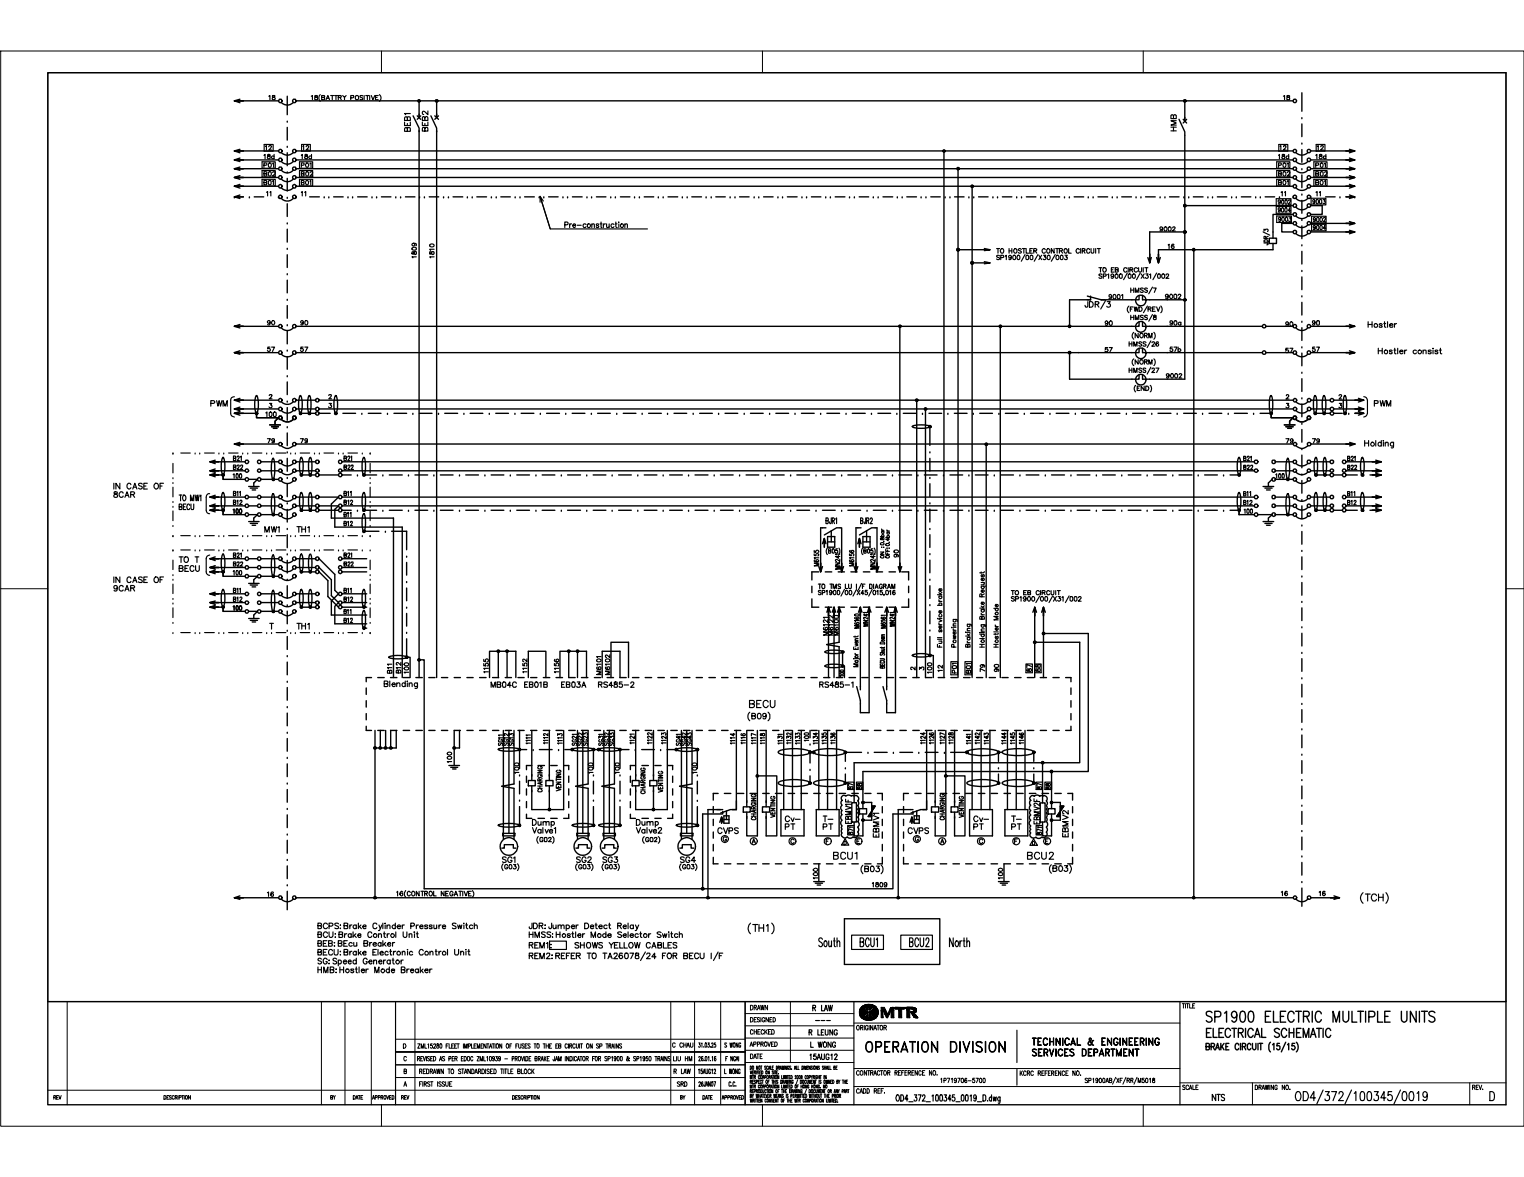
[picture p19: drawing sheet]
<svg xmlns="http://www.w3.org/2000/svg" width="279mm" height="216mm" viewBox="0 0 279 216" stroke-linecap="round" stroke-linejoin="round" font-family="sans-serif">
<defs><g id="words">
<text font-size="17.6" x="235.5" y="63.4">±-</text>
<g font-size="11.3">
<text x="195.8" y="63.4">~:131</text>
<text x="231.1" y="63.4">:</text>
</g>
<g font-size="10.7">
<text x="78.3" y="135.9">--J---,</text>
<text x="102" y="135.9">.</text>
<text x="103.9" y="135.9">-</text>
<text x="108.7" y="135.9">-</text>
<text x="113.3" y="135.9">-</text>
<text x="120.3" y="135.9">--</text>
<text x="127.3" y="135.9">---</text>
<text x="141.4" y="135.9">-</text>
<text x="148.1" y="135.9">.</text>
</g>
<text font-size="9.5" x="42.6" y="64.5">=::r-:</text>
<text font-size="9.4" x="237.6" y="69.3">i</text>
<text font-size="9.1" x="206.7" y="69.3">~I</text>
<text font-size="8.5" x="250.9" y="94.5">-</text>
<text font-size="8.1" x="150.2" y="103.4">liil&amp;_1~.,</text>
<text font-size="7.6" x="98.4" y="145.2">I</text>
<g font-size="7.3">
<text x="214.5" y="22.8">,,</text>
<text x="226.6" y="90.8">...</text>
</g>
<g font-size="6.9">
<text x="160.3" y="162.4">...</text>
<text x="186.1" y="192.9">I</text>
</g>
<text font-size="6.7" x="179.4" y="109.6">l</text>
<g font-size="6.2">
<text x="73.9" y="24.8">m\1'</text>
<text x="42.4" y="94.3">1:j</text>
</g>
<text font-size="6" x="101.8" y="145.2">I:</text>
<text font-size="5.8" x="148.5" y="103.4">,:1</text>
<text font-size="5.7" x="195.8" y="69.3">I</text>
<text font-size="5.5" x="148.4" y="111.7">L-J</text>
<g font-size="5.3">
<text x="238.4" y="51">!</text>
<text x="50.2" y="111.7">~ !</text>
</g>
<g font-size="5.2">
<text x="74.2" y="103.4">i</text>
<text x="74.2" y="111.7">i</text>
<text x="165" y="174.8">cm</text>
</g>
<g font-size="5.1">
<text x="224" y="94.6">.....</text>
<text x="248.5" y="94.5">..</text>
</g>
<text font-size="4.8" x="269.2" y="201.9">I&quot;'·</text>
<g font-size="4.4">
<text x="75.3" y="47.3">;1</text>
<text x="78.6" y="47.3">!!I</text>
</g>
<text font-size="4.3" x="240.7" y="30.2">II</text>
<text font-size="4.2" x="58" y="171.4">Gg;\=&quot;</text>
<g font-size="4.1">
<text x="60.2" y="77">·•</text>
<text x="31.4" y="94.3">:!butl(;j</text>
<text x="58.1" y="178.6">~~e,-:.:1.!&quot;'I.=-'</text>
</g>
<text font-size="4" x="94.5" y="145.2">-i</text>
<text font-size="3.9" x="215.4" y="201.6">1='</text>
<g font-size="3.7">
<text x="238.4" y="25.2">I</text>
<text x="52.3" y="39.9">I</text>
<text x="52.3" y="44.5">I</text>
<text x="52.3" y="73.2">I</text>
<text x="155.4" y="135.9">------~~~11{~~~•----'</text>
</g>
<g font-size="3.5">
<text x="224" y="87.1">.</text>
<text x="50.4" y="103.4">-.··----~i</text>
<text x="170.1" y="110.8">1</text>
<text x="159.8" y="162.4">,</text>
<text x="96.8" y="171.8">ifM~t'i\&quot;:;f.,.°:::! t:ltor</text>
</g>
<g font-size="3.4">
<text x="52.3" y="25.8">I</text>
<text x="43.1" y="30.5">I . ~</text>
<text x="81" y="37.3">··-··-··-··-y·:=··-··-··-··-··-··-··-··-··-··-··-··-·•-1•+·•-··-··-··-··-··-··-··-··-•·-··-··-··-·&quot;</text>
<text x="203.1" y="54.8">-~</text>
<text x="238.4" y="54.8">I</text>
<text x="51.6" y="69.3">T</text>
<text x="226.7" y="84.3">....</text>
<text x="171.6" y="111.7">1</text>
<text x="185.2" y="111.7">--</text>
</g>
<text font-size="3.3" x="215.5" y="76.8">·-</text>
<text font-size="3.2" x="175.4" y="48">il=lll,~~CRCIJIT</text>
<g font-size="3.1">
<text x="169.6" y="90.8">II</text>
<text x="185.1" y="110.3">111.e..~-</text>
<text x="221" y="187.5">sp19OO ELEC1RIc MULTIPLE uNIrs</text>
<text x="156.9" y="192.9">&quot;'~;~RATION DIVISION</text>
</g>
<g font-size="3">
<text x="51.5" y="21.2">T</text>
<text x="233.3" y="30.2">--.::r,,</text>
<text x="155.9" y="174.8">[]Qii]</text>
</g>
<g font-size="2.9">
<text x="148.8" y="159.5">i- -</text>
<text x="157.4" y="187">.MTR</text>
</g>
<g font-size="2.7">
<text x="61.9" y="84.5">:...·•</text>
<text x="225.3" y="87.1">_,</text>
<text x="237.3" y="201.3">004/372/100345/0019</text>
</g>
<g font-size="2.6">
<text x="201.3" y="51">ll!,I&amp;,~-</text>
<text x="149.9" y="174.8">SouTh</text>
<text x="173.9" y="174.8">Nath</text>
<text x="220.9" y="190.4">ELEClRICAI.. SCHEMATIC</text>
<text x="272.9" y="201.9">D</text>
</g>
<g font-size="2.5">
<text x="48.3" y="98.9">M7··1!!!··-··-· .•</text>
<text x="51.7" y="167">T</text>
<text x="67.2" y="171.4">~:C.dwu:i~•re</text>
</g>
<g font-size="2.4">
<text x="42.7" y="36.7">•·-11 011_··-··-··-··-l·-</text>
<text x="155.9" y="159.5">-(ifool</text>
</g>
<g font-size="2.3">
<text x="56.9" y="18.4">•-•Tm¥-</text>
<text x="31.5" y="104">I</text>
<text x="31.5" y="108.7">I</text>
<text x="31.5" y="113.5">I</text>
<text x="130.5" y="159.5">L -</text>
<text x="165.4" y="159.7">L - -</text>
<text x="181.5" y="159.7">-,- - -(B03j</text>
</g>
<g font-size="2.2">
<text x="47.4" y="27.4">.JL.. - ..,</text>
<text x="249.2" y="165.4">(TCH)</text>
<text x="189.1" y="191.8">TECHNICAL ,t ENGINEERING</text>
<text x="189.1" y="193.9">SERVICES DEPARTMENT</text>
<text x="220.9" y="192.7">BIWCE CIICUlf (15/15)</text>
<text x="164.1" y="202.1">OOU72...11J11.141L0019.J).daa</text>
</g>
<g font-size="2.1">
<text x="234.2" y="27.6">.., - :</text>
<text x="239.5" y="27.6">..Jill</text>
<text x="233.8" y="41">-</text>
<text x="66.8" y="129.9">1</text>
<text x="137.2" y="129.9">BECU</text>
<text x="196.1" y="129.9">I</text>
<text x="96.3" y="145.2">I</text>
<text x="159.9" y="153.8">191</text>
<text x="194.6" y="153">191</text>
<text x="152.6" y="157.2">BCU1</text>
<text x="188.2" y="157.2">BCU2</text>
<text x="137" y="171.8">(11-11)</text>
</g>
<g font-size="2">
<text x="20.6" y="89.7">IN CASE CF</text>
<text x="31.5" y="89.7">•</text>
<text x="67.6" y="89.7">•</text>
<text x="20.6" y="106.8">IN CASE CF :</text>
<text x="66.9" y="132">I</text>
<text x="196.2" y="132">I</text>
<text x="159.9" y="151.5">,.1</text>
<text x="58.1" y="173.7">BEB:BEcu Breaker</text>
</g>
<g font-size="1.9">
<text x="240.9" y="36.3">l!</text>
<text x="185.3" y="150.9">T-</text>
<text x="194.6" y="150.9">,.:</text>
<text x="148.8" y="185.6">RLAW</text>
<text x="222.1" y="202">NTS</text>
</g>
<g font-size="1.8">
<text x="38.4" y="75.3">PWMG</text>
<text x="229.6" y="76.2">-~JPWM</text>
<text x="32.6" y="105.1">BECU</text>
<text x="32.7" y="103.3">TOT('</text>
<text x="20.6" y="108.7">&amp;CAR</text>
<text x="178.4" y="153">PT</text>
<text x="178.4" y="150.9">CY-</text>
<text x="185.3" y="153">PT</text>
<text x="82.8" y="171.4">Switch</text>
<text x="120.3" y="171.8">Switch</text>
<text x="58" y="175.3">BECU:Br&lt;tke Electronic Cantrel Unit</text>
<text x="73.4" y="178.6">Breaker</text>
<text x="96.8" y="174.1">REMc::::J SHOWS YEIJ.OW CABLES</text>
<text x="96.8" y="176">REM2: REFER TO TA28078/24 FOR BECU 1/F</text>
</g>
<g font-size="1.7">
<text x="234.6" y="82">~Hddlng</text>
<text x="148.1" y="190">R lSJNG</text>
<text x="148.3" y="194.5">11i!UG12</text>
<text x="148.5" y="192.3">L 1111G</text>
</g>
<text font-size="1.6" x="252.5" y="65">Hoatler conllllrt</text>
<g font-size="1.4">
<text x="74" y="197">8</text>
<text x="75.9" y="197">IREDRAWNTOST~DARDISEDTIT1£8LOCK</text>
</g>
<g font-size="1.3">
<text x="137.5" y="185.3">DRAWN</text>
<text x="137.5" y="187.5">DESIGNED</text>
<text x="137.5" y="189.7">CHECKED</text>
<text x="123.3" y="192.1">CCHAUIJ1.0l25ISwot«;IAPPROVED</text>
<text x="137.5" y="194.2">DAIT</text>
<text x="157" y="197.3">CONTRACTOR REFERENCE NO.</text>
<text x="172.3" y="198.5">1P719706-5700</text>
<text x="186.2" y="198.1">IKCRCREFERENCENO.SP1900AB/XF/RR/M501B</text>
</g>
</g></defs>
<g fill="none" stroke="#000" stroke-width=".25">
<path d="M8.8 13.3h267.3v189.3h-267.3zM43 18.5h8.1M44 18.2l-1 .3h1.6h-1.6l1 .3M52.7 17.7v3.3M54.3 18.5h182.8M217.2 18.5v3.6M238.7 17v3.4M43 32.6h8.1M43 30.9h8.1M43 29.3h8.1M43 27.7h8.1M43 34.2h8.1"/>
<path d="M44 32.2l-1 .4h1.6h-1.6l1 .3M44 30.6l-1 .3h1.6h-1.6l1 .3M44 27.4l-1 .3h1.6h-1.6l1 .3M44 29l-1 .3h1.6h-1.6l1 .3M44 33.8l-1 .4h1.6M51.6 32.8a1.47 1.47 0 0 0 2.2 0M51.6 31.2a1.47 1.47 0 0 0 2.2 0M52.7 32.7v2.4M54.3 32.6h182.8M54.3 30.9h182.8M54.3 29.3h182.8M54.3 27.7h182.8"/>
<path d="M54.3 34.2h182.8M76.8 24v100.3M78.7 36.1h1.7M80.1 24v100.3M173.1 27.7v96.6M175.6 30.9v93.4M178.2 34.2v90.1M217.2 24.8v44.8M217.2 37.7h19.9M237.1 39.3h-3.7v4.4M237.6 36.4a1.43 1.43 0 0 0 2.2 0M237.6 32.8a1.43 1.43 0 0 0 2.2 0"/>
<path d="M237.6 31.2a1.43 1.43 0 0 0 2.2 0M237.6 34.4a1.43 1.43 0 0 0 2.2 0M237.6 39.6a1.51 1.51 0 0 0 2.2 0M237.6 38a1.43 1.43 0 0 0 2.2 0M238.7 35.6h.1M238.7 27.4v2.4M238.7 32.1v2.3M238.7 36.7v2.4M240.3 37.7h2.1v1.6h-2.1M240.3 36.1h.1M240.3 32.6h8.1M240.3 30.9h8.1"/>
<path d="M240.3 29.3h8.1M240.3 27.7h8.1M240.3 34.2h8.1M243 36.1h1.8M245.7 36.1h.1M247.4 30.6l1 .3h-1.6h1.6l-1 .3M247.4 32.2l1 .4h-1.6h1.6l-1 .3M247.4 35.8l1 .3h-1.6h1.6l-1 .3M247.4 29l1 .3h-1.6h1.6l-1 .3M247.4 27.4l1 .3h-1.6h1.6l-1 .3M247.4 33.8l1 .4h-1.6h1.6l-1 .3M248.4 36.1h.1"/>
<path d="M52.7 50.2h.1M52.7 54.9h.1M52.7 46.7v2.4M52.7 51.4v2.3M52.7 56v2.4M54.3 59.9h153.2M165 59.9v45M175.6 45.8h5.9M183.4 59.9v64.4M211.1 47.2l-.3 1v-1.6v1.6l-.4-1M212.7 47.2l-.3 1v-1.6v1.6l-.4-1M214 59.9h17.4"/>
<path d="M217.2 42.5h-6.4v5.7M218.9 45.8v118.9M232.7 43.7h1.3v1h-1.3zM233.4 44.7v1.1h-21v2.4M237.1 41h-2.1v1.5h2.1M237.6 42.8a1.51 1.51 0 0 0 2.2 0M237.6 41.2a1.43 1.43 0 0 0 2.2 0M238.7 40.3h.1M238.7 44.9h.1M238.7 41.4v2.4M240.3 41h8.1M240.3 42.5h8.1"/>
<path d="M247.4 42.2l1 .3h-1.6h1.6l-1 .4M247.4 40.6l1 .4h-1.6h1.6l-1 .3M43 75.8h4v.8h4.1l-.7 .7v.6M43 75h8.1M43 73.4h8.1M44 74.7l-1 .3h1.6h-1.6l1 .4M44 73.1l-1 .3h1.6h-1.6l1 .3M44 75.5l-1 .3h1.6h-1.6l1 .4M46.9 72.6h.1a4.1 4.1 0 0 1 0 3.2 4.2 4.2 0 0 1-.1-3.2zM49.4 77.9h2M49.8 78.3h1.3M50.1 78.6h.7"/>
<path d="M51.6 75.3a1.47 1.47 0 0 0 2.2 0M51.6 76.9a1.56 1.56 0 0 0 2.2 0M52.7 78.3h.1M52.7 74.8v2.3M52.7 79.4v2.3M54.3 75h3.6M54.3 73.4h3.6M54.3 64.7h143.4M55 72.6h.1a4.1 4.1 0 0 1 0 3.2 4.2 4.2 0 0 1-.1-3.2zM55.1 75.8h2.8M56.6 72.6h.1a4.6 4.6 0 0 1 0 3.2 4.2 4.2 0 0 1-.1-3.2zM58.5 75h178.6"/>
<path d="M58.5 73.4h178.6M58.5 75.8h2M61.5 72.6h.1a4.1 4.1 0 0 1 0 3.2 4.2 4.2 0 0 1-.1-3.2zM62.9 75.8h2.3M66.3 75.8h.1M67.5 75.8h2.4M71 75.8h.1M72.2 75.8h2.3M75.7 75.8h.1M76.9 75.8h2.3M80.4 75.8h.1M81.5 75.8h2.4"/>
<path d="M85 75.8h.1M86.2 75.8h2.3M89.7 75.8h.1M90.9 75.8h2.3M94.4 75.8h.1M95.5 75.8h2.4M99.1 75.8h.1M100.2 75.8h2.4M103.7 75.8h.1M104.9 75.8h2.3M108.4 75.8h.1M109.6 75.8h2.3"/>
<path d="M113.1 75.8h.1M114.3 75.8h2.3M117.7 75.8h.1M118.9 75.8h2.3M122.4 75.8h.1M123.6 75.8h2.3M127.1 75.8h.1M128.3 75.8h2.3M131.7 75.8h.1M132.9 75.8h2.4M136.4 75.8h.1M137.6 75.8h2.3"/>
<path d="M141.1 75.8h.1M142.2 75.8h2.4M145.8 75.8h.1M146.9 75.8h2.4M150.5 75.8h.1M151.6 75.8h2.3M155.1 75.8h.1M156.3 75.8h2.3M159.8 75.8h.1M161 75.8h2.3M164.4 75.8h.1M165.6 75.8h2.3"/>
<path d="M167.3 78.1a5.1 5.1 0 0 1 3.2 .1 4 4 0 0 1-3.2 0zM168.1 73.4v50.9M169.1 75.8h.1M169.7 75v49.3h1.2M170.3 75.8h2.3M170.5 78.3v3.4M173.8 75.8h.1M175 75.8h2.3M178.4 75.8h.1M179.6 75.8h2.3M183.1 75.8h.1M184.3 75.8h2.3"/>
<path d="M187.8 75.8h.1M188.9 75.8h2.4M192.5 75.8h.1M193.6 75.8h2.4M196.1 69.6h11.4M197.1 75.8h.1M198.3 75.8h2.3M201.8 75.8h.1M203 75.8h2.3M206.5 75.8h.1M207.6 75.8h2.4M211.2 75.8h.1"/>
<path d="M212.3 75.8h2.4M214 64.7h17.4M220.5 75.8h.1M221.7 75.8h2.3M225.2 75.8h.1M226.3 75.8h2.4M232.9 72.6h.1a4.1 4.1 0 0 1 0 3.2 4.8 4.8 0 0 1-.1-3.2zM233 75.8v.8h4.1l-.7 .7v.6M235.5 77.9h1.9M235.8 78.3h1.3M236.1 78.6h.7M237.6 73.7a1.47 1.47 0 0 0 2.2 0"/>
<path d="M237.6 76.9a1.51 1.51 0 0 0 2.2 0M238.7 73h.1M238.7 77.6h.1M238.7 74.1v2.4M238.7 78.8v2.3M240.3 75h3.6M240.3 73.4h3.6M241 72.6h.1a4.1 4.1 0 0 1 0 3.2 4.8 4.8 0 0 1-.1-3.2zM242.6 72.6h.1a4.1 4.1 0 0 1 0 3.2 4.2 4.2 0 0 1-.1-3.2zM244.5 75h5.5M244.5 73.4h5.5M246.5 72.6a4.1 4.1 0 0 1 0 3.2 4.8 4.8 0 0 1 0-3.2z"/>
<path d="M249 73.1l1 .3h-1.6h1.6l-1 .3M38.5 87.1h2.4M38.5 91.2h6.4M38.5 92.8h6.4M38.5 86.4h6.4M38.5 84.7h6.4M39.5 86.8l-1 .3h1.6h-1.6l1 .4M39.5 86l-1 .4h1.6h-1.6l1 .3M39.5 84.4l-1 .3h1.6h-1.6l1 .3M40.8 84l.1-.1a4 4 0 0 1 0 3.2 4.1 4.1 0 0 1-.1-3.1zM40.9 87.1v.8M40.9 87.1v.8h4"/>
<path d="M43 81.4h8.1M44 81.2l-1 .2h1.6h-1.6l1 .4M47.8 91.2h3.3M47.8 92.8h3.3M47.8 94.4h3.3M47.8 86.4h3.3M47.8 84.7h3.3M47.8 87.9h3.3M50 84.2l.1-.1a6.4 6.4 0 0 1 0 3.8 5.9 5.9 0 0 1-.1-3.7zM50 90.6h.1a6.4 6.4 0 0 1 0 3.8 5.9 5.9 0 0 1-.1-3.8zM51.6 81.7a1.47 1.47 0 0 0 2.2 0M51.6 94.7a1.47 1.47 0 0 0 2.2 0"/>
<path d="M51.6 93a1.47 1.47 0 0 0 2.2 0M51.6 91.4a1.47 1.47 0 0 0 2.2 0M51.6 88.2a1.47 1.47 0 0 0 2.2 0M51.6 86.6a1.47 1.47 0 0 0 2.2 0M51.6 85a1.56 1.56 0 0 0 2.2 0M52.7 82.9h.1M52.7 87.6h.1M52.7 92.2h.1M52.7 84.1v2.3M52.7 88.8v2.3M52.7 93.4v2.4M52.7 98.1v2.4"/>
<path d="M54.3 81.4h182.8M54.3 91.2h3.6M54.3 92.8h3.6M54.3 86.4h3.6M54.3 84.7h3.6M55.1 84l.1-.1a4 4 0 0 1 0 3.2 4.1 4.1 0 0 1-.1-3.1zM55.1 90.4l.1-.1a4 4 0 0 1 0 3.3 4.1 4.1 0 0 1-.1-3.2zM55.2 93.6h2.7M55.2 87.1h2.7M56.8 84l.1-.1a4.5 4.5 0 0 1 0 3.2 4.1 4.1 0 0 1-.1-3.1zM56.8 90.4l.1-.1a4.5 4.5 0 0 1 0 3.3 4.1 4.1 0 0 1-.1-3.2zM58.5 92.8h3.6l-.7 .6v3.3h12.3v27.6"/>
<path d="M58.5 91.2h3.6l-1.4 1.3v2.5h11.4v29.3M58.5 93.6h3.6M58.5 87.1h3.6M62.7 93.6h1.7M62.7 91.2h167.3M62.7 92.8h167.3M62.7 86.4h167.3M62.7 84.7h167.3M62.7 87.1h1.7M65.5 87.1h.1M65.5 93.6h.1M66.6 84l.1-.1a4.5 4.5 0 0 1 0 3.2 4.1 4.1 0 0 1-.1-3.1z"/>
<path d="M66.6 90.4l.1-.1a4.5 4.5 0 0 1 0 3.3 4.1 4.1 0 0 1-.1-3.2zM66.6 94.3l.1-.1a4.5 4.5 0 0 1 0 3.3 4.1 4.1 0 0 1-.1-3.2zM66.7 93.6h2.3M66.7 87.1h2.3M70.2 87.1h.1M70.2 93.6h.1M71.4 93.6h2.3M71.4 87.1h2.3M71.8 97.5h2.7v3.3M74.9 87.1h.1M74.9 93.6h.1M76.1 93.6h2.3"/>
<path d="M76.1 87.1h2.3M79.5 87.1h.1M79.5 93.6h.1M80.7 93.6h2.4M80.7 87.1h2.4M84.2 87.1h.1M84.2 93.6h.1M85.4 93.6h2.3M85.4 87.1h2.3M88.9 87.1h.1M88.9 93.6h.1M90 93.6h2.4"/>
<path d="M90 87.1h2.4M93.6 87.1h.1M93.6 93.6h.1M94.7 93.6h2.4M94.7 87.1h2.4M98.3 87.1h.1M98.3 93.6h.1M99.4 93.6h2.3M99.4 87.1h2.3M102.9 87.1h.1M102.9 93.6h.1M104.1 93.6h2.3"/>
<path d="M104.1 87.1h2.3M107.6 87.1h.1M107.6 93.6h.1M108.8 93.6h2.3M108.8 87.1h2.3M112.2 87.1h.1M112.2 93.6h.1M113.4 93.6h2.3M113.4 87.1h2.3M116.9 87.1h.1M116.9 93.6h.1M118.1 93.6h2.3"/>
<path d="M118.1 87.1h2.3M121.6 87.1h.1M121.6 93.6h.1M122.8 93.6h2.3M122.8 87.1h2.3M126.2 87.1h.1M126.2 93.6h.1M127.4 93.6h2.4M127.4 87.1h2.4M130.9 87.1h.1M130.9 93.6h.1M132.1 93.6h2.3"/>
<path d="M132.1 87.1h2.3M135.6 87.1h.1M135.6 93.6h.1M136.8 93.6h2.3M136.8 87.1h2.3M140.3 87.1h.1M140.3 93.6h.1M141.4 93.6h2.4M141.4 87.1h2.4M144.9 87.1h.1M144.9 93.6h.1M146.1 93.6h2.3"/>
<path d="M146.1 87.1h2.3M149.6 87.1h.1M149.6 93.6h.1M150.8 93.6h2.3M150.8 87.1h2.3M154.3 87.1h.1M154.3 93.6h.1M155.4 93.6h2.4M155.4 87.1h2.4M159 87.1h.1M159 93.6h.1M160.1 93.6h2.4"/>
<path d="M160.1 87.1h2.4M163.6 87.1h.1M163.6 93.6h.1M164.8 93.6h2.3M164.8 87.1h2.3M168.3 87.1h.1M168.3 93.6h.1M169.5 93.6h2.3M169.5 87.1h2.3M170.5 82.9h.1M170.5 92.2h.1M170.5 96.9h.1"/>
<path d="M170.5 84.1v2.3M170.5 93.4v2.4M170.5 98.1v2.3M173 87.1h.1M173 93.6h.1M174.2 93.6h2.3M174.2 87.1h2.3M177.6 87.1h.1M177.6 93.6h.1M178.8 93.6h2.3M178.8 87.1h2.3M180.8 81.5v42.8"/>
<path d="M182.3 87.1h.1M182.3 93.6h.1M183.5 93.6h2.3M183.5 87.1h2.3M187 87.1h.1M187 93.6h.1M188.1 93.6h2.4M188.1 87.1h2.4M191.6 87.1h.1M191.6 93.6h.1M192.8 93.6h2.4M192.8 87.1h2.4"/>
<path d="M196.3 87.1h.1M196.3 93.6h.1M197.5 93.6h2.3M197.5 87.1h2.3M201 87.1h.1M201 93.6h.1M202.1 93.6h2.4M202.1 87.1h2.4M205.7 87.1h.1M205.7 93.6h.1M206.8 93.6h2.4M206.8 87.1h2.4"/>
<path d="M210.3 87.1h.1M210.3 93.6h.1M211.5 93.6h2.3M211.5 87.1h2.3M215 87.1h.1M215 93.6h.1M216.2 93.6h2.3M216.2 87.1h2.3M219.7 87.1h.1M219.7 93.6h.1M220.9 93.6h2.3M220.9 87.1h2.3"/>
<path d="M227.1 90.4l.1-.1a4 4 0 0 1 0 3.3 4.1 4.1 0 0 1-.1-3.2zM227.1 84l.1-.1a4 4 0 0 1 0 3.2 4.1 4.1 0 0 1-.1-3.1zM227.2 94.4h2.8M230.6 94.4h2.6M231.6 95.7h1.9M231.6 89.2h1.9M231.9 96h1.3M231.9 89.5h1.3M232.2 96.4h.7M232.2 89.9h.7M233.2 87.9l-.7 .7v.6M233.2 94.4l-.7 .6v.7"/>
<path d="M233.8 91.2h3.3M233.8 92.8h3.3M233.8 94.4h3.3M233.8 86.4h3.3M233.8 84.7h3.3M233.8 87.9h3.3M236 84.2l.1-.1a5.6 5.6 0 0 1 0 3.8 5.9 5.9 0 0 1-.1-3.7zM236 90.6h.1a5.6 5.6 0 0 1 0 3.8 5.9 5.9 0 0 1-.1-3.8zM237.6 94.7a1.43 1.43 0 0 0 2.2 0M237.6 93a1.43 1.43 0 0 0 2.2 0M237.6 91.4a1.43 1.43 0 0 0 2.2 0M237.6 88.2a1.43 1.43 0 0 0 2.2 0"/>
<path d="M237.6 86.6a1.43 1.43 0 0 0 2.2 0M237.6 85a1.51 1.51 0 0 0 2.2 0M238.7 87h.1M238.7 91.7h.1M238.7 96.3h.1M238.7 83.5v2.3M238.7 88.1v2.4M238.7 92.8v2.4M238.7 97.5v2.3M240.3 91.2h3.5M240.3 92.8h3.5M240.3 86.4h3.5"/>
<path d="M240.3 84.7h3.5M240.3 81.4h8.1M241.1 84l.2-.1a4.5 4.5 0 0 1 0 3.2 4.1 4.1 0 0 1-.2-3.1zM241.1 90.4l.2-.1a4.5 4.5 0 0 1 0 3.3 4.1 4.1 0 0 1-.2-3.2zM241.3 93.6h2.5M241.3 87.1h2.5M242.8 84l.1-.1a4 4 0 0 1 0 3.2 4.7 4.7 0 0 1-.1-3.1zM242.8 90.4l.1-.1a4 4 0 0 1 0 3.3 4.7 4.7 0 0 1-.1-3.2zM244.5 93.6h1.6M244.5 87.1h1.6M246.8 93.6h2M246.8 91.2h6.4"/>
<path d="M246.8 92.8h6.4M246.8 86.4h6.4M246.8 84.7h6.4M246.8 87.1h2M249.7 84l.1-.1a4 4 0 0 1 0 3.2 4.1 4.1 0 0 1-.1-3.1zM250 87.1h.1M251.2 87.1h2M252.2 86l1 .4h-1.6h1.6l-1 .3M252.2 84.4l1 .3h-1.6h1.6l-1 .3M252.2 86.8l1 .3h-1.6h1.6l-1 .4M38.5 111.4h2.4M38.5 104.9h2.4"/>
<path d="M38.5 110.5h6.4M38.5 108.9h6.4M38.5 102.5h6.4M38.5 104.1h6.4M39.5 111l-1 .4h1.6h-1.6l1 .3M39.5 110.2l-1 .3h1.6h-1.6l1 .4M39.5 108.6l-1 .3h1.6h-1.6l1 .4M39.5 104.6l-1 .3h1.6h-1.6l1 .3M39.5 103.8l-1 .3h1.6h-1.6l1 .3M39.5 102.2l-1 .3h1.6h-1.6l1 .3M40.8 101.7l.1-.1a4.1 4.1 0 0 1 0 3.3 4.2 4.2 0 0 1-.1-3.2zM40.8 108.2l.1-.1a4 4 0 0 1 0 3.2 4.1 4.1 0 0 1-.1-3.1z"/>
<path d="M40.9 104.9v.8M40.9 111.4v.7M40.9 111.4v.7h4M40.9 104.9v.8h4M45.6 104.1h1.6M45.6 113.5h1.9M45.6 107h1.9M45.6 112.1h1.6l-.7 .7v.7M45.6 105.7h1.6l-.7 .6v.7M45.6 102.5h1.6M45.9 113.8h1.3M45.9 107.3h1.3"/>
<path d="M46.2 114.1h.7M46.2 107.7h.7M47.8 110.5h3.3M47.8 108.9h3.3M47.8 112.1h3.3M47.8 102.5h3.3M47.8 104.1h3.3M47.8 105.7h3.3M50 101.9l.1-.1a6.4 6.4 0 0 1 0 3.9 5.8 5.8 0 0 1-.1-3.8zM51.6 106a1.47 1.47 0 0 0 2.2 0M51.6 104.4a1.47 1.47 0 0 0 2.2 0M52.7 106.3h.1"/>
<path d="M52.7 115.6h.1M52.7 102.8v2.3M52.7 112.1v2.3M52.7 116.8v2.3M55.1 101.7l.1-.1a4.1 4.1 0 0 1 0 3.3 4.2 4.2 0 0 1-.1-3.2zM55.2 104.9h2.7M56.8 101.7l.1-.1a4.6 4.6 0 0 1 0 3.3 4.2 4.2 0 0 1-.1-3.2zM58.5 102.5l2.9 2.9v2.9M58.5 104.1l2.2 2.2M58.5 104.9l1.6 1.6M62.1 110.5l-.7 .7v3.2h5.8M62.7 104.9h4.5"/>
<path d="M66.6 112.1l.1-.1a4.6 4.6 0 0 1 0 3.2 4.2 4.2 0 0 1-.1-3.1zM66.8 115.2h.4M74.5 116h.1M74.5 117.2v3.4h.7v3.7M74.5 103.2v2.3M74.5 112.5v2.4M91.4 119.5v4.8M93 119.5v4.8M104.3 119.5v4.8h1.2M105.9 119.5v4.8M151.3 119.5a5.4 5.4 0 0 1 3.1 0l.1 .1a4.5 4.5 0 0 1-3.2 0zM151.9 111.4v12.9"/>
<path d="M152.9 111.4v12.9M153.8 111.4v6.4l-2.2 .4 2.2 .4v5.7M154.5 119.6v2.6h.3v2.1M157.7 111.4v15.1M159.3 111.4v19.3h-1.6v-2.2l-.6-2.6M162.6 111.4v15.1M164.2 111.4v19.3h-1.6v-2.2l-.7-2.6M170.5 101.6h.1M170.5 106.3h.1M170.5 115.6h.1M170.5 116.8v3.4h.6v4.1M170.5 102.7v2.4"/>
<path d="M170.5 112.1v2.3M189.4 112.3l.3-.9v1.6v-1.6l.3 .9M189.7 111.4v12.9M189.7 117.8h8.3v22.1h-41.4v7.3M191 112.3l.3-.9v1.6v-1.6l.3 .9M191.3 116.2h8.2v25.3h-41.3v6.8M191.3 111.4v12.9M238.7 101h.1M238.7 105.7h.1M238.7 110.3h.1M238.7 115h.1M238.7 119.7h.1"/>
<path d="M238.7 102.2v2.3M238.7 106.8v2.4M238.7 111.5v2.3M238.7 116.2v2.3M52.7 120.3h.1M52.7 125h.1M52.7 129.6h.1M52.7 134.3h.1M52.7 138.9h.1M52.7 121.5v2.3M52.7 126.1v2.3M52.7 130.8v2.3"/>
<path d="M52.7 135.5v2.3M67.1 133.2v.8h1M67.1 126.2v1.2M68.1 124.3h-1v.8M68.7 134v30.7M69.3 124.3h1.1M69.3 134h1.1M69.7 134v3.2M70.7 134v3.2M71.4 120.5a4.5 4.5 0 0 1 3.1 .1 4.6 4.6 0 0 1-3.2 0zM71.6 124.3h1.2M71.6 134h1.2"/>
<path d="M71.6 134v3.2M72.6 134v3.2h-3.9M73.9 124.3h1.2M73.9 134h1.2M76.2 124.3h1.2M76.8 121h1v42h85.9v-13.7h3.7v-.5M78.6 124.3h1.2M80.9 124.3h1.2M83.3 124.3h1.1M85.6 124.3h1.1M87.9 124.3h1.2M89.7 124.3v-4.8h4.9v4.8"/>
<path d="M90.3 124.3h1.1M92.3 134v20M92.6 124.3h1.2M93.3 134v18.9M94.2 134v9.8l-2.2 .4 2.2 .4v9.4M95 124.3h1.1M96.9 124.3v-4.8h3.2v4.8M97.3 124.3h1.1M97.5 134v8.4M99.6 124.3h1.2M100.7 134v8.4M101.9 124.3h1.2"/>
<path d="M102.7 124.3v-4.8h4.8v4.8M103.3 134v14.5h-5.8v-3.6M104.9 137.5a6.5 6.5 0 0 1 3.9 0 5.8 5.8 0 0 1-3.9 0zM105.9 134v20M106.6 124.3h1.2M106.8 134v18.9M107.8 134v9.8l-2.3 .4 2.3 .4v9.4M108.8 137.5v3.5M109 124.3h1.1M109.8 137.5a6.4 6.4 0 0 1 3.8 0 5.6 5.6 0 0 1-3.8 0zM110.4 124.3v-4.8h3.3v4.8M110.7 134v20"/>
<path d="M111.3 124.3h1.2M111.7 134v18.9M112 124.3v-6.5h3.2v6.5M112.6 134v9.8l-2.2 .4 2.2 .4v9.4M113.6 124.3h1.2M113.7 137.5v3.5M116 124.3h1.1M116.5 134v9.2M118.3 124.3h1.2M119.8 134v9.2M120.6 124.3h1.2M122.3 134v14.5h-5.8v-4.4"/>
<path d="M123 124.3h1.2M124.1 137.4a6.3 6.3 0 0 1 3.7 .1 5.6 5.6 0 0 1-3.8 0zM124.9 134v20M125.3 124.3h1.2M125.9 134v18.9M126.9 134v9.8l-2.3 .4 2.3 .4v9.4M127.6 124.3h1.2M127.8 137.5v3.5M130 124.3h1.1M132.3 124.3h1.2M134.7 124.3h1.1M135 134v14.5h-.7"/>
<path d="M136.9 134v14M137 124.3h1.1M137 134h1.1M138.9 134v19.3h-2v-3.5M139.3 124.3h1.2M140.5 134v14M141.6 124.3h1.2M142.8 137.8a8.7 8.7 0 0 1 5.6 0l.1 .2a3.8 3.8 0 0 1-2.9 .6l-1.5-.1a1.65 1.65 0 0 1-1.4-.5zM143.7 134v14.5M144 124.3h1.2M145.3 134v14.5M146.3 124.3h1.2"/>
<path d="M146.9 134v14.5M148.5 137.7v2.3M148.7 124.3h1.1M149.2 137.8a8.7 8.7 0 0 1 5.7 0l.1 .2a3.8 3.8 0 0 1-2.9 .6l-1.5-.1a1.65 1.65 0 0 1-1.5-.5zM150.1 134v14.5M151 124.3h1.1M151.3 122.1a5.4 5.4 0 0 1 3.1 0l.1 .1a4.5 4.5 0 0 1-3.2 0zM151.7 134v14.5M153.3 124.3h1.2M153.3 134h1.2M153.4 134v14.5M155.7 124.3h1.1"/>
<path d="M157.9 138h-2.9v1.7M158 124.3h1.2M159.1 138h.1M160.3 138h2.3M160.3 124.3h1.2M162.6 124.3h1.2M163.8 138h.1M165 124.3h1.2M165 138h2.3M167.3 120.1a4.4 4.4 0 0 1 3.2 .1 4.5 4.5 0 0 1-3.2 0zM167.3 124.3h1.2M168.4 138h.1"/>
<path d="M169.6 138h2.4M169.9 134v14.5h-.7M171.4 134v14M172 124.3h1.2M173.1 138h.1M173.4 134v19.3h-2v-4.3M174.3 138h2.9M174.3 124.3h1.2M175 134v14M176.7 124.3h1.1M177.6 138.3l-.4-.4a4.9 4.9 0 0 1 3.3-.5l1.2 .1a1.61 1.61 0 0 1 1.4 .5 2.93 2.93 0 0 1-2.3 .6l-1.8-.1-1.4-.2M178.2 134v14.5"/>
<path d="M179 124.3h1.2M179.9 134v14.5M181.4 124.3h1.1M181.5 134v14.5M183.7 124.3h1.1M183.7 138h-.7v1.7M183.8 137.8a8.5 8.5 0 0 1 5.6 0l.1 .2a1.59 1.59 0 0 1-1.4 .5h-2.9a1.65 1.65 0 0 1-1.5-.5zM184.7 134v14.5M186 124.3h1.2M186.3 134v14.5M187.9 134v14.5M188.3 124.3h1.2"/>
<path d="M189.5 138v1.7M190.7 124.3h1.2M191.1 139.9v7.4M193 124.3h1.2M195.4 124.3h.9v.8M196.3 126.2v1.2M238.7 124.3h.1M238.7 129h.1M238.7 133.7h.1M238.7 138.3h.1M238.7 120.8v2.3M238.7 125.5v2.3"/>
<path d="M238.7 130.2v2.3M238.7 134.8v2.4M238.7 139.5v2.4M52.7 143.6h.1M52.7 148.3h.1M52.7 153h.1M52.7 157.6h.1M52.7 140.1v2.4M52.7 144.8v2.4M52.7 149.5v2.3M52.7 154.1v2.4M52.7 158.8v2.4"/>
<path d="M91.5 151.3a6.3 6.3 0 0 1 3.7 .1 5.6 5.6 0 0 1-3.8 0zM92.2 152.9h2.2v.4h-2.2zM94.6 155.6h-.5v-.7h-1.6v.7h-.5M95.2 146.8h.1M95.2 148v3.4M96.5 149.4v.7h1M96.5 147v1.2M98.6 150.1h1.2M100.7 144.9v3.6M101 150.1h1.2M104.3 149.4v.7h-1M104.3 147v1.2"/>
<path d="M104.9 151.4a5.8 5.8 0 0 1 3.9 0 5.8 5.8 0 0 1-3.9 0zM105.7 152.9h2.3v.4h-2.3zM108.2 155.6h-.5v-.7h-1.7v.7h-.4M108.8 142.2h.1M108.8 146.8h.1M108.8 143.3v2.3M108.8 148v3.4M109.9 151.3a6.3 6.3 0 0 1 3.7 .1 5.6 5.6 0 0 1-3.8 0zM110.6 152.9h2.2v.4h-2.2zM113 155.6h-.5v-.7h-1.6v.7h-.5M113.7 142.2h.1M113.7 146.8h.1"/>
<path d="M113.7 143.3v2.3M113.7 148v3.4M115.6 149.4v.7h.9M115.6 142.4v1.1M115.6 144.7v1.1M115.6 147v1.2M115.9 143.2h1.3v.9h-1.3zM116.5 140.4h-.9v.8M117.7 140.4h1.2M117.7 150.1h1.2M119.1 143.2h1.3v.9h-1.3zM119.8 144.1v4.4"/>
<path d="M120.1 140.4h1.1M120.1 150.1h1.1M122.4 140.4h.9v.8M123.3 142.4v1.1M123.3 144.7v1.1M123.3 147v1.2M123.3 149.4v.7h-.9M124.1 151.3a6.3 6.3 0 0 1 3.7 .1 5.6 5.6 0 0 1-3.8 0zM124.8 152.9h2.2v.4h-2.2zM127.2 155.6h-.5v-.7h-1.6v.7h-.5M127.8 142.2h.1M127.8 146.8h.1"/>
<path d="M127.8 143.3v2.3M127.8 148v3.4M130.8 148v1.1M130.8 150.3v1.1M130.8 152.6v1.2M130.8 154.9v1.2M131.7 145.5h-.9v1.3M132 150.8l.3-.9v1.1v-1.1l.3 .9M132.5 148.5h-2.7v16.2M132.5 148.8v.5h-3.7v13.7M132.7 149.6h.9v1.4h-.9zM132.7 150.3h.9"/>
<path d="M132.8 145.5h1.2M133.2 148.8v1.5M134.3 148.5h-.4l-1.8 .6M135 146.9v1.6h-.7M135.2 158.5h1.2M135.2 145.5h1.2M136.3 148h1.2v1h-1.2zM136.9 149v1.1M137.5 158.5h1.2M137.5 145.5h1.2M138.9 142.3h3.5v11h-1.9v-4.3M139.8 148h1.3v1h-1.3z"/>
<path d="M139.8 158.5h1.2M139.8 145.5h1.2M142.2 158.5h1.1M142.2 145.5h1.1M142.8 143.5a8.7 8.7 0 0 1 5.6 0l.1 .1a4 4 0 0 1-2.9 .7l-1.5-.1a1.78 1.78 0 0 1-1.4-.6zM143.2 148.5h4.2v4.8h-4.2zM144.5 158.5h1.2M144.5 145.5h1.2M146.9 158.5h1.1M146.9 145.5h1.1M148.5 141.1h.1M148.5 142.3v1.3"/>
<path d="M149.2 145.5h1.2M149.2 143.5a8.7 8.7 0 0 1 5.7 0l.1 .1a4 4 0 0 1-2.9 .7l-1.5-.1a1.78 1.78 0 0 1-1.5-.6zM149.6 148.5h4.2v4.8h-4.2zM150.1 158.5v3.2M151.5 145.5h1.2M153.8 145.5h1.2M154.4 146.1a.42 .42 0 0 1 .7 0 .69 .69 0 0 1 1 0l.2-.2 .3 .2a.52 .52 0 0 1 .7 .1 .52 .52 0 0 1-.1 .7 .56 .56 0 0 1 0 .9l.2 .3-.2 .3 .2 .4-.2 .3a.49 .49 0 0 1 0 .8 .49 .49 0 0 1 0 .8 .57 .57 0 0 1 0 1 .56 .56 0 0 1 0 .9 .62 .62 0 0 1 .1 .7 .62 .62 0 0 1-.5 .3l-.4-.1a.65 .65 0 0 1-1.1 0 .59 .59 0 0 1-.8 .1 .59 .59 0 0 1-.1-.8 .42 .42 0 0 1 0-.7 .38 .38 0 0 1 0-.6 .62 .62 0 0 1 0-1 .62 .62 0 0 1 0-1.1l-.2-.3 .2-.4a.58 .58 0 0 1 0-1 .56 .56 0 0 1 0-.9 .51 .51 0 0 1 0-.7zM155 140.8h.1M155 142v1.6M156.2 147.2h.8v3.6h-.8zM156.2 145.5h1.2M157.6 148.3h1.3v1h-1.3z"/>
<path d="M158.2 149.3v4h-1.6v-2.5M158.2 147.2h1.6v3.3h-1.6M158.5 145.5h1.2M159.8 147.9h.6l-1.2 1.9h.6M159.8 147.9h.6l-1.2 1.9h.6zM160.9 145.5h.9v1.3M161.8 148v1.1M161.8 154.9v1.2M165.7 148v1.1M165.7 150.3v1.1M165.7 152.6v1.2M165.7 154.9v1.2"/>
<path d="M166.5 145.5h-.8v1.3M166.8 150.8l.4-.9v1.1v-1.1l.3 .9M167.4 148.5h-2.7v16.2M167.6 149.6h.9v1.4h-.9zM167.6 150.3h.9M167.7 145.5h1.2M168.1 148.8v1.5M169.9 146.9v1.6h-1.1l-1.8 .6M170.1 145.5h1.1M170.8 148h1.3v1h-1.3zM172.4 158.5h1.2M172.4 145.5h1.2"/>
<path d="M173.4 142.3h3.5v11h-1.9v-4.3M174.4 148h1.2v1h-1.2zM174.7 158.5h1.2M174.7 145.5h1.2M177 158.5h1.2M177 145.5h1.2M177.4 143.5a8.5 8.5 0 0 1 5.5 0l.1 .1a3.8 3.8 0 0 1-2.8 .7l-1.5-.1a1.78 1.78 0 0 1-1.5-.6zM177.8 148.5h4.1v4.8h-4.1zM179.4 158.5h1.2M179.4 145.5h1.2M181.7 145.5h1.2M183 140.8h.1"/>
<path d="M183 142v1.6M183.8 143.5a8.5 8.5 0 0 1 5.6 0l.1 .1a3.8 3.8 0 0 1-2.9 .7l-1.4-.1a1.78 1.78 0 0 1-1.5-.6zM184.1 145.5h1.2M184.1 158.5v3.2M184.2 148.5h4.2v4.8h-4.2zM186.4 145.5h1.2M188.7 145.5h1.2M189.1 146h.4l.1 .1a.63 .63 0 0 1 1 0 .31 .31 0 0 1 .3-.2 .31 .31 0 0 1 .3 .2 .51 .51 0 0 1 .7 .1 .51 .51 0 0 1-.1 .7 .56 .56 0 0 1 0 .9 .38 .38 0 0 1 0 .6 .47 .47 0 0 1 0 .7 .56 .56 0 0 1 0 .8 .51 .51 0 0 1 0 .8 .63 .63 0 0 1 0 1 .59 .59 0 0 1 0 1 .63 .63 0 0 1-.1 .7 .63 .63 0 0 1-.7 .1 .66 .66 0 0 1-1.1 0 .6 .6 0 0 1-.8 .1 .6 .6 0 0 1-.1-.8l-.2-.3 .2-.4a.38 .38 0 0 1 0-.6 .6 .6 0 0 1 0-1 .58 .58 0 0 1 0-1 .47 .47 0 0 1 0-.8 .58 .58 0 0 1 0-1l-.2-.3v-.4l.2-.2-.2-.1a.59 .59 0 0 1 .3-.7zM189.5 140.8h.1M189.5 142v1.6M190.7 147.3h.9v3.5h-.9zM191.1 145.5h1.1"/>
<path d="M192.2 148.3h1.2v1h-1.2zM192.8 149.3v4h-1.7v-2.5M192.8 141.5v6.8M192.8 147.2h1.6v3.3h-1.6M193.4 145.5h1.2M194.4 147.9h.6l-1.3 1.9h.7M194.4 147.9v1.9h-.7l1.3-1.9zM195.7 145.5h.9v1.3M196.6 148v1.1M196.6 154.9v1.2M238.7 143h.1M238.7 147.7h.1"/>
<path d="M238.7 152.4h.1M238.7 157h.1M238.7 144.2v2.3M238.7 148.8v2.4M238.7 153.5v2.4M238.7 158.2v2.3M43 164.7h8.1M44 164.3l-1 .4h1.6h-1.6l1 .3M52.7 162.3h.1M52.7 163.5v3.4M54.3 164.7h182.8M149.2 161.7h1.9"/>
<path d="M149.5 162h1.3M149.8 162.3h.7M154.8 168.5h17.5v8.4h-17.5zM183 161.7h2M183.4 162h1.3M183.7 162.3h.7M237.6 164.9a1.47 1.47 0 0 0 2.2 0M238.7 161.7h.1M238.7 162.9v3.3M240.3 164.7h5.3M244.6 164.3l1 .4h-1.7h1.7l-1 .3M8.8 183.7h267.3"/>
<circle cx="54" cy="18.5" r=".34"/>
<circle cx="237.4" cy="18.5" r=".33"/>
<circle cx="51.4" cy="32.5" r=".33"/>
<circle cx="51.4" cy="34.2" r=".33"/>
<circle cx="54" cy="32.5" r=".33"/>
<circle cx="54" cy="34.2" r=".33"/>
<circle cx="237.4" cy="39.3" r=".33"/>
<circle cx="237.4" cy="37.7" r=".33"/>
<circle cx="237.4" cy="36.1" r=".31"/>
<circle cx="237.4" cy="32.5" r=".31"/>
<circle cx="237.4" cy="34.2" r=".31"/>
<circle cx="240" cy="37.7" r=".33"/>
<circle cx="240" cy="39.3" r=".33"/>
<circle cx="240" cy="34.2" r=".31"/>
<circle cx="240" cy="36.1" r=".31"/>
<circle cx="240" cy="32.5" r=".31"/>
<circle cx="237.4" cy="42.6" r=".31"/>
<circle cx="237.4" cy="41" r=".31"/>
<circle cx="240" cy="42.6" r=".31"/>
<circle cx="240" cy="41" r=".31"/>
<circle cx="51.4" cy="76.6" r=".34"/>
<circle cx="51.4" cy="73.4" r=".33"/>
<circle cx="51.4" cy="75" r=".33"/>
<circle cx="54" cy="76.6" r=".34"/>
<circle cx="54" cy="75" r=".33"/>
<circle cx="58.2" cy="75" r=".31"/>
<circle cx="58.2" cy="75.8" r=".31"/>
<circle cx="58.2" cy="73.4" r=".31"/>
<circle cx="237.4" cy="76.6" r=".33"/>
<circle cx="237.4" cy="73.4" r=".31"/>
<circle cx="240" cy="76.6" r=".33"/>
<circle cx="240" cy="73.4" r=".31"/>
<circle cx="244.2" cy="73.4" r=".31"/>
<circle cx="45.3" cy="84.7" r=".34"/>
<circle cx="45.3" cy="87.9" r=".33"/>
<circle cx="45.3" cy="86.3" r=".32"/>
<circle cx="47.5" cy="84.7" r=".33"/>
<circle cx="47.5" cy="87.9" r=".31"/>
<circle cx="47.5" cy="86.3" r=".3"/>
<circle cx="51.4" cy="91.2" r=".34"/>
<circle cx="51.4" cy="84.7" r=".34"/>
<circle cx="51.4" cy="81.5" r=".33"/>
<circle cx="51.4" cy="94.4" r=".33"/>
<circle cx="51.4" cy="92.8" r=".33"/>
<circle cx="51.4" cy="87.9" r=".33"/>
<circle cx="51.4" cy="86.3" r=".32"/>
<circle cx="54" cy="91.2" r=".34"/>
<circle cx="54" cy="84.7" r=".34"/>
<circle cx="54" cy="81.5" r=".33"/>
<circle cx="54" cy="94.4" r=".33"/>
<circle cx="54" cy="92.8" r=".33"/>
<circle cx="54" cy="87.9" r=".33"/>
<circle cx="54" cy="86.3" r=".32"/>
<circle cx="58.2" cy="93.6" r=".33"/>
<circle cx="58.2" cy="84.7" r=".33"/>
<circle cx="58.2" cy="91.2" r=".33"/>
<circle cx="58.2" cy="87.1" r=".33"/>
<circle cx="58.2" cy="92.8" r=".31"/>
<circle cx="58.2" cy="86.3" r=".3"/>
<circle cx="62.4" cy="93.6" r=".33"/>
<circle cx="62.4" cy="91.2" r=".33"/>
<circle cx="62.4" cy="87.1" r=".33"/>
<circle cx="62.4" cy="92.8" r=".31"/>
<circle cx="62.4" cy="86.3" r=".3"/>
<circle cx="230.3" cy="84.7" r=".34"/>
<circle cx="230.3" cy="94.4" r=".33"/>
<circle cx="230.3" cy="86.3" r=".32"/>
<circle cx="233.5" cy="91.2" r=".33"/>
<circle cx="233.5" cy="84.7" r=".33"/>
<circle cx="233.5" cy="87.9" r=".31"/>
<circle cx="233.5" cy="92.8" r=".31"/>
<circle cx="233.5" cy="94.4" r=".31"/>
<circle cx="233.5" cy="86.3" r=".3"/>
<circle cx="237.4" cy="84.7" r=".33"/>
<circle cx="237.4" cy="91.2" r=".33"/>
<circle cx="237.4" cy="92.8" r=".31"/>
<circle cx="237.4" cy="94.4" r=".31"/>
<circle cx="237.4" cy="87.9" r=".31"/>
<circle cx="237.4" cy="86.3" r=".3"/>
<circle cx="240" cy="91.2" r=".33"/>
<circle cx="240" cy="84.7" r=".33"/>
<circle cx="240" cy="92.8" r=".31"/>
<circle cx="240" cy="94.4" r=".31"/>
<circle cx="240" cy="87.9" r=".31"/>
<circle cx="240" cy="86.3" r=".3"/>
<circle cx="244.1" cy="84.7" r=".33"/>
<circle cx="244.1" cy="87.1" r=".33"/>
<circle cx="244.1" cy="91.2" r=".33"/>
<circle cx="244.1" cy="93.6" r=".33"/>
<circle cx="244.2" cy="92.8" r=".31"/>
<circle cx="244.2" cy="86.3" r=".3"/>
<circle cx="246.4" cy="84.7" r=".34"/>
<circle cx="246.4" cy="87.1" r=".34"/>
<circle cx="246.4" cy="91.2" r=".34"/>
<circle cx="246.4" cy="93.6" r=".34"/>
<circle cx="246.4" cy="92.8" r=".33"/>
<circle cx="246.4" cy="86.3" r=".32"/>
<circle cx="45.3" cy="104.1" r=".34"/>
<circle cx="45.3" cy="105.7" r=".34"/>
<circle cx="45.3" cy="112.2" r=".33"/>
<circle cx="45.3" cy="108.9" r=".33"/>
<circle cx="45.3" cy="110.6" r=".33"/>
<circle cx="45.3" cy="102.5" r=".33"/>
<circle cx="47.5" cy="105.7" r=".33"/>
<circle cx="47.5" cy="104.1" r=".33"/>
<circle cx="47.5" cy="108.9" r=".31"/>
<circle cx="47.5" cy="110.6" r=".31"/>
<circle cx="47.5" cy="112.2" r=".31"/>
<circle cx="47.5" cy="102.5" r=".31"/>
<circle cx="51.4" cy="105.7" r=".34"/>
<circle cx="54" cy="105.7" r=".34"/>
<circle cx="58.2" cy="104.9" r=".31"/>
<circle cx="62.4" cy="104.9" r=".31"/>
<circle cx="93.3" cy="155.3" r="1.63"/>
<circle cx="106.8" cy="155.3" r="1.61"/>
<circle cx="111.7" cy="155.3" r="1.63"/>
<circle cx="125.9" cy="155.3" r="1.61"/>
<circle cx="51.4" cy="164.7" r=".33"/>
<circle cx="54" cy="164.7" r=".33"/>
<circle cx="237.4" cy="164.7" r=".31"/>
<circle cx="240" cy="164.7" r=".31"/>
</g>
<g fill="none" stroke="#000" stroke-width=".21">
<path d="M49.3 17.7l.2-.2v.8M50 17.5v.3l.2 .1a.23 .23 0 0 1 .3 .2 .23 .23 0 0 1-.4 .2h-.1l-.1-.3 .5-.2v-.3zM235.3 17.7l.2-.2v.8M236 17.5l-.1 .2 .5 .2v.3h-.5v-.3l.5-.2-.1-.2zM48 32.9h2.5v1.2h-2.5zM48 31.3h2.5v1.2h-2.5zM48.4 33.5l.5-.1v-.2l-.5-.1v.8h.5v-.2l-.2-.2M48.4 31.9l.5-.1v-.3h-.5v.8l.5-.1v-.2l-.2-.1M49.3 33.1h.1a.44 .44 0 0 1 .3 .4 .44 .44 0 0 1-.3 .4h-.1l-.1-.3zM50 33.2l.1-.1v.8M50 31.7a.24 .24 0 0 1 .3-.2 .24 .24 0 0 1 .2 .3l-.5 .5h.5M54.9 32.9h2.4v1.2h-2.4z"/>
<path d="M54.9 31.3h2.4v1.2h-2.4zM55.2 33.5h.4l.2-.3-.6-.1v.8l.5-.1 .1-.1-.2-.2M55.2 31.9l.6-.1v-.3h-.6v.8l.6-.1v-.2l-.2-.1M56.1 31.6l.2-.1a.41 .41 0 0 1 .3 .4 .41 .41 0 0 1-.3 .4l-.3-.3zM56.1 33.1a.37 .37 0 0 1 .5 .4 .37 .37 0 0 1-.5 .4l-.1-.3zM56.8 33.2l.2-.1v.8M56.9 31.7a.22 .22 0 0 1 .2-.2 .22 .22 0 0 1 .2 .3l-.5 .5h.6M99 36l1.9 6h17.8M99.6 36.9l-.6-.9 1.9 6M234.1 39.6h2.7v1.2h-2.7M234.1 32.9h2.4v1.2h-2.4zM234.1 31.3h2.4v1.2h-2.4z"/>
<path d="M234.4 33.5l.5-.1v-.2l-.5-.1v.8l.5-.1v-.2l-.2-.1M234.4 31.9l.5-.1v-.3h-.5v.8l.5-.1v-.2l-.2-.1M235 40l.2-.2a.42 .42 0 0 1 .3 .4 .42 .42 0 0 1-.4 .4zM235.2 33.2l.2-.1a.41 .41 0 0 1 .4 .4 .41 .41 0 0 1-.4 .4l-.2-.3zM235.8 39.9v-.1a.42 .42 0 0 1 .3 .4 .42 .42 0 0 1-.3 .4l-.2-.3zM236 33.2l.2-.1v.8M236 31.7l.2-.2 .3 .1-.5 .7h.5M236.3 39.8h.3l-.1 .3a.25 .25 0 0 1 .2 .4 .25 .25 0 0 1-.4 .1v-.1M240.4 36.4h2.7v1.2h-2.7zM240.5 39.7h2.6v1.2h-2.6zM240.9 32.9h2.4v1.2h-2.4zM240.9 31.3h2.4v1.2h-2.4z"/>
<path d="M241 36.8v.2h-.3v-.4a.36 .36 0 0 1 .4 .4 .36 .36 0 0 1-.4 .3M241.2 33.5l.5-.1 .1-.2-.6-.1v.8l.5-.1 .1-.1-.2-.2M241.2 31.9l.5-.1v-.3h-.5v.8h.5v-.4h-.1M241.4 36.6h.1a.44 .44 0 0 1 .2 .4 .44 .44 0 0 1-.2 .4l-.2-.1zM241.5 39.9h.1a.44 .44 0 0 1 .2 .4 .44 .44 0 0 1-.2 .4l-.2-.1zM242 36.6h.1a.44 .44 0 0 1 .2 .4 .44 .44 0 0 1-.2 .4l-.2-.4zM242.1 31.6l.2-.1a.42 .42 0 0 1 .3 .4 .42 .42 0 0 1-.3 .4l-.2-.2zM242.1 39.9h.1a.39 .39 0 0 1 .3 .4 .39 .39 0 0 1-.4 .3l-.1-.3zM242.6 36.6h.3l-.2 .3a.24 .24 0 0 1 .2 .3 .24 .24 0 0 1-.4 .1M242.8 33.2l.2-.1v.8M242.9 31.7a.22 .22 0 0 1 .2-.2 .22 .22 0 0 1 .2 .3l-.5 .5h.5M103.5 41.2h.6v-.4l-.6-.1v1"/>
<path d="M104.4 41.1v.6M104.8 41.1h-.2l-.2 .3M105 41.4h.5l-.1-.3a.33 .33 0 0 0-.4 .3 .33 .33 0 0 0 .3 .3l.2-.1M105.8 41.3h.8M107.4 41.2a.31 .31 0 0 0-.4 0 .31 .31 0 0 0 0 .4 .31 .31 0 0 0 .4 0M108.5 41.2l.2-.1h.2l.1 .6M108.5 41.1v.6M109.8 41.2l-.2-.1-.3 .1 .4 .2v.3h-.2l-.2-.1M110 41.1h.4M110.2 40.7v1h.2M110.6 41.1v.6M111 41.1h-.2l-.2 .3"/>
<path d="M111.2 41.1l.1 .6h.2l.2-.1M111.7 41.1v.6M112.6 41.2a.31 .31 0 0 0-.5 0 .31 .31 0 0 0 0 .4 .31 .31 0 0 0 .5 0M112.8 41.1h.3M112.9 40.7v.9l.3 .1M113.5 41.1v.6M113.4 40.8h.1M114.6 41.2l.2-.1h.2v.6M114.6 41.1v.6M213.1 41.9l-.1 .1a.24 .24 0 0 1-.3 0 .24 .24 0 0 1 0-.3 .24 .24 0 0 1 .3 0 .4 .4 0 0 1 .2 .4 .4 .4 0 0 1-.5 .3v-.1M214.2 44.9l.1-.1v.8M215 41.8l.1-.2 .3 .1-.5 .7h.6"/>
<path d="M215.2 44.9l-.1-.1a.41 .41 0 0 0-.3 .4 .41 .41 0 0 0 .3 .4l.2-.3-.2-.2h-.2l-.1 .2M231.6 42.5l1.2 .6M231.7 42.4v-.4l.3 .2a.25 .25 0 0 1 .4-.2 .25 .25 0 0 1 0 .5M231.7 44.1a.43 .43 0 0 1 .5-.1 .43 .43 0 0 1 .3 .4h-.8zM231.7 44.6h.8v.3h-.3M232.1 43.8l-.1-.4h-.3v.4h.8M232.5 43.3l-.4 .3M240.5 41.1h2.6v1.2h-2.6zM241.1 41.6l-.1 .2h-.2v-.4l.2-.1 .1 .1-.1 .7-.2-.1M241.2 40.1l-.2 .2a.2 .2 0 0 1-.2-.2 .2 .2 0 0 1 .3-.1v.6l-.1 .1-.2-.1M241.4 41.5l.2-.2a.49 .49 0 0 1 0 .8h-.1l-.1-.1zM242.1 41.4v-.1a.49 .49 0 0 1 .1 .8h-.1l-.1-.3z"/>
<path d="M242.7 40a.22 .22 0 0 1 .3 0 .22 .22 0 0 1-.1 .3l-.3 .4h.4M243.1 41.9h-.5l.3-.6v.8M254.4 59v1M254.8 59.6h.6a.32 .32 0 0 0-.4-.2 .32 .32 0 0 0-.3 .4 .32 .32 0 0 0 .4 .2l.3-.1M255.7 59.4v.6M256 59.4l-.3 .2M42.3 75.8a.65 .65 0 0 0 .7 .7M43 72.8a.59 .59 0 0 0-.7 .6M48.7 75.7l.2-.1v.8M49.4 75.7v-.1a.39 .39 0 0 1 .5 .3 .39 .39 0 0 1-.3 .5l-.2-.2zM49.4 72.6v-.2h.4l.1 .2-.5 .6h.5M49.4 74h.4l-.2 .3 .3 .2a.29 .29 0 0 1-.3 .3 .29 .29 0 0 1-.3-.2"/>
<path d="M50.1 75.7l.2-.1a.45 .45 0 0 1 .3 .4 .45 .45 0 0 1-.3 .4l-.2-.2zM60.3 72.6l.1-.2h.3v.3l-.4 .5h.5M235.8 72.6a.23 .23 0 0 1 .4-.2 .23 .23 0 0 1 0 .4l-.4 .4h.5M235.8 74h.5l-.2 .3a.26 .26 0 0 1 .2 .4 .26 .26 0 0 1-.5 .1v-.1M245.5 72.6l.2-.2h.2v.3l-.4 .5h.5M245.5 74h.5l-.2 .3a.27 .27 0 0 1 .2 .4 .27 .27 0 0 1-.5 .1v-.1M250 72.8a.65 .65 0 0 1 .7 .6v2.4M252 74l.6-.1v-.3l-.6-.1v1M253 73.5l.2 1 .3-1 .2 1 .3-1M254.2 74.5v-1l.4 1 .4-1v1M21 90.3v.3h.3a.31 .31 0 0 1 .3 .4 .31 .31 0 0 1-.5 .2l-.2-.1v-.2l.1-.2 .4-.1 .1-.2-.2-.2zM22.6 90.5a.43 .43 0 0 0-.7-.2 .43 .43 0 0 0 0 .7l.2 .2h.3l.2-.2"/>
<path d="M22.9 91.2l.4-1 .4 1M23 90.9h.5M24 90.7h.4l.3-.3-.3-.2h-.4v1M24.3 90.7l.4 .5M31.7 98.3h.1M31.7 83.1h.1M31.7 87.6h.1M31.7 85v1.7M31.7 89.4v1.7M33.1 98.3h1.8M33.1 83.1h1.8M35.8 98.3h.1"/>
<path d="M35.8 83.1h.1M36.6 98.3h.1M36.6 83.1h.1M37.5 98.3h1.8M37.5 83.1h1.8M40.1 98.3h.1M40.1 83.1h.1M41 98.3h.1M41 83.1h.1M41.9 98.3h1.7M41.9 83.1h1.7M42.8 87.1l.1-.2v.8"/>
<path d="M42.8 84.1l.4-.1-.1-.3h-.3v.8l.4-.1-.1-.3M42.8 85.7l.4-.1v-.3h-.4v.8l.4-.1 .1-.1-.2-.2M43.3 86.9h.2a.49 .49 0 0 1-.1 .8l-.1-.4zM43.5 83.9v-.2a.21 .21 0 0 1 .3 .1 .21 .21 0 0 1 0 .3l-.3 .4h.4M43.5 85.5a.19 .19 0 0 1 .2-.2 .19 .19 0 0 1 .1 .3l-.3 .5h.4M44 86.9h.1a.46 .46 0 0 1 0 .8l-.2-.2zM44.1 83.8l.1-.1v.8M44.1 85.5l.1-.2h.2v.4l-.3 .4h.4M44.5 98.3h.1M44.5 83.1h.1M45.4 98.3h.1M45.4 83.1h.1"/>
<path d="M46.3 98.3h1.7M46.3 83.1h1.7M48.9 83.1h.1M49 80.5h.6l-.4 .7M49.8 83.1h.1M50.3 80.7a.24 .24 0 0 1-.3 .2 .24 .24 0 0 1-.1-.3l.1-.1a.37 .37 0 0 1 .3 .4 .37 .37 0 0 1-.4 .3v-.1M50.6 83.1h1.8M53.3 83.1h.1M54.1 83.1h.1M55 83.1h1.8M55.1 80.5h.5l-.4 .7M56.3 80.7a.25 .25 0 0 1-.3 .1 .25 .25 0 0 1 0-.4 .25 .25 0 0 1 .3 .2v.5l-.2 .1-.2-.1"/>
<path d="M57.7 83.1h.1M58.5 83.1h.1M59.4 83.1h1.8M63.1 90.5h.4v-.3l-.4-.1v.8h.4v-.3l-.1-.1M63.1 92.1h.4v-.3l-.4-.1v.8h.4l-.1-.4M63.1 85.7l.4-.1v-.3h-.4v.8h.4v-.2l-.1-.2M63.1 94.4l.4-.1v-.2l-.2-.1h-.2v.8l.4-.1v-.1l-.2-.2M63.1 96l.4-.1v-.2l-.4-.1v.8h.4v-.3l-.2-.1M63.7 94.1l.1-.1v.8M63.7 95.8l.2-.2v.8M63.8 90.3l.1-.2v.8M63.8 91.9l.1-.2v.8"/>
<path d="M63.8 85.5a.19 .19 0 0 1 .2-.2 .19 .19 0 0 1 .1 .3l-.3 .5h.4M64.2 94.1l.1-.1v.8M64.2 90.3l.2-.2v.8M64.3 91.9a.2 .2 0 0 1 .3-.1 .2 .2 0 0 1 0 .4l-.3 .3h.3M64.3 95.8v-.2l.3 .2-.4 .6h.4M64.4 85.5v-.2a.21 .21 0 0 1 .3 0 .21 .21 0 0 1 0 .3l-.4 .5h.5M67.9 83.1h.1M67.9 87.6h.1M67.9 92h.1M67.9 92.9h.1M67.9 85v1.7M67.9 89.4v1.7"/>
<path d="M67.9 93.7v1.8M228 85.7h.3l.1-.3-.4-.1v.8h.3l.1-.2-.1-.2M228.7 85.5v-.2l.3 .1v.2l-.4 .5h.5M229.3 93.4h.1a.45 .45 0 0 1 0 .7h-.1l-.1-.3zM229.3 85.5l.1-.2a.24 .24 0 0 1 .3 .2 .24 .24 0 0 1-.1 .3l-.3 .3h.4M233.9 87.1l.2-.2v.8M234.5 86.9a.42 .42 0 0 1 .4 .3 .42 .42 0 0 1-.2 .5l-.3-.2zM235.1 86.9h.1a.46 .46 0 0 1 0 .8l-.2-.4zM247.1 92.2l.3-.1v-.3h-.3v.8l.3-.1 .1-.2-.1-.1M247.1 90.6l.3-.1v-.3h-.3v.8l.3-.1v-.3M247.1 85.7h.3v-.4h-.3v.8h.3v-.4M247.1 84.1h.3v-.4h-.3v.8h.3v-.4"/>
<path d="M247.7 91.9l.2-.1v.8M247.7 90.3l.2-.1v.8M247.7 85.5l.1-.2a.25 .25 0 0 1 .3 .1 .25 .25 0 0 1-.1 .4l-.3 .3h.4M247.7 83.9l.2-.2 .2 .2-.4 .6h.4M248.2 90.3l.2-.1v.8M248.2 92a.19 .19 0 0 1 .3-.2 .19 .19 0 0 1 .1 .3l-.4 .5h.4M248.3 83.9l.2-.2v.8M248.4 85.5v-.2h.3l-.1 .5-.3 .3h.5M31.7 100.9h.1M31.7 109.8h.1M31.7 110.6h.1M31.7 116h.1"/>
<path d="M33.1 116h1.8M33.1 100.9h1.8M35.8 116h.1M35.8 100.9h.1M36.6 116h.1M36.6 100.9h.1M37.5 116h1.8M37.5 100.9h1.8M37.8 102.5v2.4a.65 .65 0 0 0 .6 .6M40.1 116h.1M40.1 100.9h.1M41 116h.1"/>
<path d="M41 100.9h.1M41.9 116h1.7M41.9 100.9h1.7M42.8 111.3l.1-.2v.8M42.8 104.8l.1-.2v.9M42.8 101.8h.4v-.3l-.4-.1v.8h.4v-.3l-.1-.1M42.8 103.4h.4v-.3h-.4v.7h.4l.1-.2-.2-.2M42.8 108.3l.4-.1v-.2l-.4-.1v.8l.4-.1v-.2l-.1-.1M42.8 109.9h.4v-.3l-.4-.1v.8l.4-.1-.1-.3M43.3 111.2l.1-.1a.44 .44 0 0 1 .3 .4 .44 .44 0 0 1-.3 .4l-.1-.3zM43.3 104.7l.1-.1a.47 .47 0 0 1 .3 .5 .47 .47 0 0 1-.3 .4l-.1-.4zM43.4 108l.2-.1v.8"/>
<path d="M43.5 101.6l.1-.2 .2 .1 .1 .2-.4 .5h.4M43.5 103.3a.2 .2 0 0 1 .3-.2 .2 .2 0 0 1 0 .4l-.3 .3h.4M43.5 109.7l.1-.2v.8M43.9 108l.2-.1v.8M44 109.7l.2-.2 .2 .2-.5 .6h.5M44 111.2l.1-.1a.44 .44 0 0 1 .2 .4 .44 .44 0 0 1-.2 .4l-.2-.1zM44 104.7l.1-.1a.47 .47 0 0 1 .2 .5 .47 .47 0 0 1-.2 .4l-.2-.2zM44.1 101.6l.1-.2v.8M44.1 103.3l.1-.2 .3 .1-.4 .6h.4M44.5 116h.1M44.5 100.9h.1M45.4 116h.1"/>
<path d="M45.4 100.9h.1M46.3 116h1.7M46.3 100.9h1.7M48.9 116h.1M48.9 100.9h.1M49.4 114.3h.7M49.8 114.3v1.1M49.8 116h.1M50.6 116h1.8M53.3 116h.1M54.1 116h.1M54.4 114.3h.7"/>
<path d="M54.8 114.3v1.1M55 116h1.8M55.3 114.8h.7M55.3 114.3v1.1M56 114.3v1.1M56.4 114.6l.3-.3v1.1M57.7 116h.1M58.5 116h.1M59.4 116h1.8M62.1 116h.1M62.9 116h.1M63.1 113.8l.4-.1v-.2l-.4-.1v.8l.4-.1v-.3h-.2"/>
<path d="M63.7 113.5l.2-.1v.8M63.8 116h1.7M64.3 113.6v-.2a.24 .24 0 0 1 .3 .1 .24 .24 0 0 1-.1 .3l-.3 .4h.4M66.4 116h.1M67.9 116h.1M67.9 105.4h.1M67.9 106.3h.1M67.9 114.2h.1M151 115.1a.36 .36 0 0 0 .3 .5 .36 .36 0 0 0 .4-.4l-.1-.1-.3 .1v.3l.2 .1M151.8 115.9h-.8l.8 .3-.8 .3h.8M151.8 114.6h-.8l.1 .2M151.8 113.7v.5l-.6-.5h-.2v.3l.1 .2"/>
<path d="M152.1 115.1l-.2 .1a.38 .38 0 0 0 .4 .4 .38 .38 0 0 0 .4-.4 .25 .25 0 0 0-.4 0 .25 .25 0 0 0 .2 .4M152.7 115.9h-.8l.8 .3-.8 .3h.8M152.7 113.7v.5l-.6-.5-.2 .3 .2 .2M152.7 114.6h-.8l.2 .2M153 115.1a.4 .4 0 0 0 .2 .5 .4 .4 0 0 0 .5-.2 .25 .25 0 0 0-.2-.3 .25 .25 0 0 0-.3 .2 .25 .25 0 0 0 .2 .3M153.7 114.6h-.8l.2 .2M153.7 115.9h-.8l.8 .3-.8 .3h.8M156.5 118.7v.4h.8v-.4M156.8 117.5h.5M156.8 118.2l.5 .1-.5 .2M156.8 116.7v.2M156.8 119.8l.2 .3"/>
<path d="M156.8 114.2l-.1 .1a.42 .42 0 0 0 .4 .3 .42 .42 0 0 0 .4-.3h-.4v.2l.2 .1M156.9 118.9v.2M157.2 117.6l.1 .1a.24 .24 0 0 1-.2 .3 .24 .24 0 0 1-.3-.3l.2-.1v.4M157.3 116.6l-.1 .2h-.7M157.3 117.1l-.5 .1 .1 .3M157.5 113.8h-.8l.1 .2M157.5 114.8h-.8l.8 .2-.8 .2h.8M158.3 113.8h.8l-.8 .4h.8M159.1 114.4h-.8l.8 .2-.8 .3h.8M161.4 117.9a.5 .5 0 0 1 .8 .2h-.8zM161.4 119.7h.8M161.5 119.9l-.1 .2 .2 .1a.33 .33 0 0 1 .6-.2l-.1 .2"/>
<path d="M161.6 116.7h.6M161.6 116.8l.6 .1-.6 .1 .6 .1-.6 .1M161.6 119h.6M161.6 118.7v.2M161.7 114.2l-.2 .1a.4 .4 0 0 0 .5 .3 .4 .4 0 0 0 .3-.3 .24 .24 0 0 0-.3-.1 .24 .24 0 0 0-.1 .3l.2 .1M161.7 117.4h.4a.23 .23 0 0 1-.2 .2 .23 .23 0 0 1-.2-.2zM162 119l.2 .2-.1 .1h-.5M162.2 119.5h-.5l-.1 .1 .2 .1M162.2 116.4h-.5l-.1 .1 .2 .2M162.2 118.7l-.8 .1M162.3 114.8h-.8l.8 .2-.8 .2h.8M162.3 113.9h-.8l.2 .1"/>
<path d="M163.2 113.8h.8l-.8 .4h.8M164 114.4h-.8l.8 .2-.8 .3h.8M171.9 113.5h.1M171.9 118.2v.5h.8M171.9 117.3h.8M171.9 117h.8M172.1 113.6l.6 .3-.6 .2M172.1 117.6h.6M172.1 113.5h.6M172.1 114.3l.3 .3M172.1 114.6h.6M172.3 115.5l-.1 .4h.1l.3-.4 .1 .2-.1 .2"/>
<path d="M172.3 112.7a.24 .24 0 0 0-.1 .4 .24 .24 0 0 0 .4 0 .24 .24 0 0 0 0-.4M172.3 118.4v.3M172.6 117.6v.4h-.5M172.6 114.8a.25 .25 0 0 1 0 .4 .25 .25 0 0 1-.4 0 .25 .25 0 0 1 .1-.4l.1 .5M172.6 108a.25 .25 0 0 1 0 .4 .25 .25 0 0 1-.4 0 .25 .25 0 0 1 .1-.4l.1 .5M174.5 115.1h.1M174.8 115.6h.5M174.8 114.8h.5M174.8 115.3v.2l.2 .1M174.8 116.5l.5 .2-.5 .1 .5 .2-.5 .2M174.8 113.6l.7 .1v.3M174.8 115.1h.5"/>
<path d="M174.8 113.6a.27 .27 0 0 0 0 .4 .27 .27 0 0 0 .4 0 .27 .27 0 0 0 0-.4M174.9 118.7l-.1-.5h-.3v.5h.8M175.2 115.9a.26 .26 0 0 1 0 .4 .26 .26 0 0 1-.4 0 .26 .26 0 0 1 .1-.4l.1 .4M175.3 114.4h-.5v.3l.1 .1M177 116.7h.8M177.1 115.9v.1zM177.3 114.5l.8 .1v.3M177.3 116.9h.5M177.3 116.3l.4 .4M177.3 116h.5M177.3 117.9h.5M177.3 115.7h.5"/>
<path d="M177.3 117.6v.2l.2 .1M177.4 118.4l.1-.2h.3v.2v.3h-.8l.1-.5h.3v.5M177.4 116.9a.27 .27 0 0 0 0 .4 .27 .27 0 0 0 .4 0 .27 .27 0 0 0 0-.4M177.4 114.5a.27 .27 0 0 0 0 .4 .27 .27 0 0 0 .4 0 .27 .27 0 0 0 0-.4M177.8 116.2l-.3 .3M177.8 115.3h-.5l.2 .4M179.6 118.7h.9M179.6 117.1h.9M179.7 116.1h.1M179.6 118.2h.9M179.6 116.3h.9M179.9 112.5l.2 .3"/>
<path d="M179.9 115.8h.6M179.9 112.8h.6M179.9 114.6h.8v.3M179.9 116h.6M180 116.3a.28 .28 0 0 0-.1 .4 .28 .28 0 0 0 .5 0 .28 .28 0 0 0-.1-.4M180 114.6a.26 .26 0 0 0 0 .4 .26 .26 0 0 0 .3 0 .26 .26 0 0 0 0-.4M180 113.2l.1-.1h.3l.1 .1v.4h-.9l.1-.5h.3v.5M180 111.8a.28 .28 0 0 0-.1 .4 .28 .28 0 0 0 .5 0 .28 .28 0 0 0-.1-.4M180 118.2v.5M180.5 115.4h-.5l-.1 .2 .1 .2M182.2 118.2h.8M182.2 111.6h.8"/>
<path d="M182.2 118.7h.8M182.2 115.9h.8M182.5 114.6l.2 .3M182.5 114.9h.5M182.5 116.2v.3M182.6 116.7l-.1 .1 .1 .3 .2-.3h.2l-.1 .3M182.6 111.6a.27 .27 0 0 0 0 .4 .27 .27 0 0 0 .4-.1l-.1-.3M182.6 118.2v.5M182.9 115.1a.25 .25 0 0 1 0 .4 .25 .25 0 0 1-.3 0 .25 .25 0 0 1 0-.4l.1 .5M182.9 110.9a.23 .23 0 0 1 0 .3 .23 .23 0 0 1-.3 0 .23 .23 0 0 1 0-.3l.1 .4M183 116.2v.1h-.8M183 113.1h-.8l.8 .3-.8 .3h.8"/>
<path d="M70.4 125.4l.7-.1v-.3l-.2-.1h-.5v1h.7v-.4l-.2-.1M71.4 123.1l.2-.2 .2 .2v.4h-.8l.1-.5h.3v.5M71.5 124.9v1M71.8 122.5h-.8l.2 .1M71.8 121.8h-.8l.2 .2M71.9 125.6h.6a.34 .34 0 0 0-.6-.3 .33 .33 0 0 0 .1 .6l.5-.1M72.7 125.5l.3-.2h.2l.1 .6M72.7 125.3v.6M73 123.1l.2-.2 .3 .2v.3h-.9l.1-.5h.3v.5M73.5 121.5v.5l-.5-.5h-.3l-.1 .3 .3 .2M73.5 122.5h-.9l.2 .1M74.1 122.6a.43 .43 0 0 1 .5-.3 .43 .43 0 0 1 .3 .5l-.6 .1z"/>
<path d="M74.1 121.8a.43 .43 0 0 1 .5-.2 .43 .43 0 0 1 .3 .4l-.6 .1zM74.3 125.4a.33 .33 0 0 0-.5 0 .33 .33 0 0 0 0 .5 .33 .33 0 0 0 .5-.1M74.3 124.9v1M74.7 125.3v.6M74.6 125h.1M74.9 123.3h-.8l.2 .2M88.7 121.7v.4h.3a.3 .3 0 0 1 .1-.4 .3 .3 0 0 1 .4 .1v.3l-.1 .1M88.7 120.9v.4l.4 .1a.29 .29 0 0 1 0-.5 .29 .29 0 0 1 .4 .1 .29 .29 0 0 1-.1 .4M89.5 123.2h-.8l.2 .2M89.5 122.6h-.8l.2 .2M95.8 121.7v.4h.4a.29 .29 0 0 1 0-.4 .29 .29 0 0 1 .4 .1 .29 .29 0 0 1-.1 .4M96.6 123.2h-.8l.2 .2"/>
<path d="M96.6 122.6h-.8l.2 .2M96.6 120.9v.5l-.6-.5-.2 .1v.3l.2 .1M99.7 125.6l.5-.1v-.4h-.5v1h.5l.1-.4-.2-.1M101.6 121.7v.4h.4a.29 .29 0 0 1 0-.4 .29 .29 0 0 1 .4 .1 .29 .29 0 0 1-.1 .4M101.7 120.9v.1a.36 .36 0 0 0 .3 .4 .36 .36 0 0 0 .4-.4 .25 .25 0 0 0-.4 0 .25 .25 0 0 0 .2 .4M102.4 123.2h-.8l.2 .2M102.4 122.6h-.8l.2 .2M103 125.6h.3M103.5 125.1h-.5v1h.5M103.8 125.6l.6-.1v-.4h-.6v1h.6l.1-.4-.3-.1M104.9 125.1h.2a.52 .52 0 0 1 .4 .5 .52 .52 0 0 1-.3 .5h-.3v-.2zM105.8 125.1h.5l-.3 .4a.32 .32 0 0 1 .4 .3 .32 .32 0 0 1-.3 .3 .32 .32 0 0 1-.4-.2"/>
<path d="M106.7 126.1l.3-1 .4 1M106.8 125.7h.5M109.4 121l.3-.1 .5 .1a.37 .37 0 0 1-.4 .4 .37 .37 0 0 1-.4-.4zM109.5 122.3l-.1 .2a.39 .39 0 0 0 .4 .3 .39 .39 0 0 0 .4-.4 .25 .25 0 0 0-.5 0 .25 .25 0 0 0 .2 .4M109.7 125.6l.7-.1v-.3l-.7-.1v1M110.1 125.6l.3 .5M110.2 123.1h-.8l.8 .3-.8 .3h.8M110.2 121.8h-.8l.1 .2M110.2 120.4h-.8l.1 .3M111.1 122.3l-.1 .2a.38 .38 0 0 0 .4 .3 .38 .38 0 0 0 .4-.4h-.5v.3l.2 .1M111.4 125.2l-.3-.1-.4 .1v.2l.6 .2 .1 .3-.1 .2h-.5l-.1-.2M111.8 123.1h-.8l.8 .3-.8 .3h.8"/>
<path d="M111.8 120.1v.6l-.5-.5h-.3v.2l.2 .2M111.8 121.8h-.8l.1 .2M112.3 125.7h-.7l.5-.6v1M112.6 125.1v.3a.41 .41 0 0 1 .5 .2 .41 .41 0 0 1 0 .5h-.5v-.2l.1-.3 .4-.2v-.3zM114 125.1h-.4l-.1 .4a.34 .34 0 0 1 .6 0 .34 .34 0 0 1-.1 .5 .34 .34 0 0 1-.5-.1M114.4 125.6h.8M115.7 125.3a.29 .29 0 0 1 .3-.2 .29 .29 0 0 1 .2 .2l-.6 .8h.6M137.5 130.6a1.06 1.06 0 0 0 0 1.6M137.8 131.3h.6l.1-.2-.2-.2h-.5v1l.6-.1 .1-.3-.2-.2M138.6 134.8l-.8-.3v.5M138.6 136.3h-.8l.1 .1M138.6 135.8h-.8l.1 .2"/>
<path d="M138.6 135.3h-.8l.1 .2M150.3 125.6l.5-.1 .1-.3-.6-.1v1M150.6 125.6l.3 .5M151.9 125.2l-.3-.1-.3 .1v.3l.5 .2v.4h-.5v-.2M152.9 125.7h-.8l.6-.6v1M153.2 125.1v.3a.41 .41 0 0 1 .5 .2 .41 .41 0 0 1 0 .5h-.5l-.1-.2 .1-.3 .5-.3v-.2zM153.9 123.5a.55 .55 0 0 1 .8 .1 .56 .56 0 0 1-.8-.1zM154 123l.6-.1 .1 .2-.6 .1zM154.6 125.1h-.5v.4a.34 .34 0 0 1 .5 0 .34 .34 0 0 1-.1 .5 .34 .34 0 0 1-.5-.1M154.7 124h-.8l.2 .1M154.9 125.6h.8M156.1 125.3l.3-.2v1"/>
<path d="M156.5 120.9h.1M156.8 120.1h.5M156.8 120.8h.6l.2 .1M156.8 121.2h.5M156.9 121.2a.25 .25 0 0 0 .1 .4 .25 .25 0 0 0 .3-.3l-.1-.1M157.3 121.8h-.8l.8 .2-.8 .3h.8M161.4 121.8v.2h.8v-.2M161.4 120.8h.6l.2 .1-.1 .2h-.7M161.5 121.3l-.1 .1 .1 .2a.46 .46 0 0 0 .7-.2l-.2-.1M161.8 122.3l.1-.1 .3 .1v.3h-.8v-.3h.3l.1 .3M161.8 121.9v.1M167.8 122.3v.6l-.5-.5a.22 .22 0 0 0-.3 .1 .22 .22 0 0 0 .2 .3"/>
<path d="M168.6 122.8v-.4l.3 .2a.28 .28 0 0 1 .4-.2 .28 .28 0 0 1-.1 .5M170.9 123.3h-.8l.1 .2M172.8 123h-.8l.1 .2M172.8 122v.6l-.6-.6-.2 .1v.3l.2 .2M174.3 121.4h1.3v2.4h-1.3zM175 123.4l-.1-.4h-.3v.4h.7M175.3 121.7h-.7l.1 .2M176.9 121.4h1.2v2.4h-1.2zM177.2 122.2h.7a.42 .42 0 0 1-.3 .5 .42 .42 0 0 1-.5-.3zM177.5 123.1l.2-.2 .2 .1v.5h-.8l.1-.5h.3v.5M177.9 121.7h-.8l.2 .2M180 121.9a.26 .26 0 0 1 .2 .4 .26 .26 0 0 1-.4 .1 .26 .26 0 0 1 0-.4h.6l.2 .1-.2 .3"/>
<path d="M180.6 123.1l-.9-.5v.6M182.3 122a.4 .4 0 0 1 .5-.2 .4 .4 0 0 1 .2 .5 .4 .4 0 0 1-.5 .1 .4 .4 0 0 1-.2-.4zM182.5 122.7l.3 .2-.1 .2h-.3l-.1-.1a.44 .44 0 0 1 .4-.4 .44 .44 0 0 1 .4 .4l-.1 .1M188.1 121.8h1.2v1.6h-1.2zM188.4 122.7l-.1 .3 .2 .1 .3-.5a.28 .28 0 0 1 .3 .3 .28 .28 0 0 1-.3 .3l-.2-.5zM189.1 122.3l-.8-.4v.5M189.7 121.8h1.2v1.6h-1.2zM189.9 122.7v.4h.3v-.2a.24 .24 0 0 1 .3-.3 .24 .24 0 0 1 .2 .4l-.2 .2-.3-.5zM189.9 122v.3h.3a.31 .31 0 0 1 .1-.4 .31 .31 0 0 1 .4 .1v.3l-.2 .1-.3-.4zM92.2 158.5a.85 .85 0 0 0 0 1.2M92.8 157.4l-.3-.2h-.3v.4l.5 .2 .1 .3-.3 .1-.4-.1M93.1 158.8a.28 .28 0 0 0-.3-.2 .28 .28 0 0 0-.3 .3v.2a.28 .28 0 0 0 .3 .3 .28 .28 0 0 0 .3-.3h-.2"/>
<path d="M93.4 158.6a.36 .36 0 0 1 .5 .4 .36 .36 0 0 1-.5 .3l-.1-.3zM93.9 157.4a.43 .43 0 0 0-.6-.2 .43 .43 0 0 0-.2 .6 .38 .38 0 0 0 .4 .4 .38 .38 0 0 0 .4-.4h-.3M94.1 157.4l.3-.2v1M94.1 158.6h.5l-.2 .3a.26 .26 0 0 1 .2 .4 .26 .26 0 0 1-.5 0M94.4 140.8a.39 .39 0 0 1 .5-.1 .39 .39 0 0 1 .2 .4 .4 .4 0 0 1-.5 .2 .4 .4 0 0 1-.2-.5zM94.9 158.5a.85 .85 0 0 1 0 1.2M97.6 150.3h.4a.57 .57 0 0 1 .3 .6 .57 .57 0 0 1-.3 .5h-.4zM97.6 151.8l.4 1 .4-1M98.6 150.7l.2 .7 .4-.2M98.7 153.5a.85 .85 0 0 0 0 1.2M99.2 152.3a.33 .33 0 0 0-.5-.1 .33 .33 0 0 0 0 .5 .33 .33 0 0 0 .5 0M99.2 150.7v.7"/>
<path d="M99.2 152.1v.7M99.5 153.8a.29 .29 0 0 0-.3-.2 .29 .29 0 0 0-.2 .3v.2a.29 .29 0 0 0 .2 .3 .29 .29 0 0 0 .3-.2v-.1h-.1M99.5 151.8v1M99.6 150.9l.1-.2h.4v.7M99.6 150.7v.7M99.9 153.6h.3l.1 .2-.1 .6a.43 .43 0 0 1-.5-.3 .43 .43 0 0 1 .2-.5zM99.9 152.1l.3 .7 .3-.7M100.1 150.9l.2-.2h.3l.1 .7M100.6 153.8l.1-.2h.3v.2l-.5 .6h.6M100.7 152.4h.6v-.1a.32 .32 0 0 0-.5-.1 .32 .32 0 0 0 0 .5 .32 .32 0 0 0 .5 0M101 150.8a.33 .33 0 0 1 .5 0 .33 .33 0 0 1 0 .5 .33 .33 0 0 1-.5-.1M101 150.7v1"/>
<path d="M101.3 153.5a.85 .85 0 0 1 0 1.2M101.6 152l.3-.2v1M105.8 158.5a.77 .77 0 0 0 0 1.2M106.4 157.4l-.2-.2h-.4v.4l.5 .2 .1 .3-.2 .1-.5-.1M106.7 158.8a.3 .3 0 0 0-.4-.2 .3 .3 0 0 0-.2 .3v.2a.3 .3 0 0 0 .3 .3 .3 .3 0 0 0 .3-.3h-.2M107 158.6a.36 .36 0 0 1 .4 .4 .36 .36 0 0 1-.4 .3l-.1-.3zM107.4 157.4a.39 .39 0 0 0-.4-.2 .39 .39 0 0 0-.3 .4 .41 .41 0 0 0 .2 .6 .41 .41 0 0 0 .5-.4h-.2M107.7 158.6h.5l-.3 .3a.28 .28 0 0 1 .2 .4 .28 .28 0 0 1-.4 0M107.8 157.4l.1-.2 .4 .1v.3l-.6 .6h.7M107.9 140.8a.4 .4 0 0 1 .5-.1 .4 .4 0 0 1 .3 .4 .39 .39 0 0 1-.5 .2 .39 .39 0 0 1-.3-.5zM107.9 140a.41 .41 0 0 1 .5-.1 .41 .41 0 0 1 .3 .5l-.7 .1-.1-.2zM108.5 158.5a.85 .85 0 0 1 0 1.2"/>
<path d="M108.7 141.7h-.8l.1 .2M110.7 158.5a.77 .77 0 0 0 0 1.2M111.2 157.4l-.2-.2h-.4v.4l.5 .2 .1 .3-.2 .1-.5-.1M111.5 158.8a.28 .28 0 0 0-.3-.2 .28 .28 0 0 0-.2 .3v.2a.28 .28 0 0 0 .2 .3 .28 .28 0 0 0 .3-.3h-.2M111.8 158.6a.36 .36 0 0 1 .5 .4 .36 .36 0 0 1-.5 .3l-.1-.3zM112.2 157.4a.41 .41 0 0 0-.5-.2 .41 .41 0 0 0-.2 .6 .36 .36 0 0 0 .4 .4 .36 .36 0 0 0 .3-.4h-.2M112.6 158.6h.4l-.2 .3a.26 .26 0 0 1 .2 .4 .26 .26 0 0 1-.5 0M112.6 157.2h.6l-.3 .4a.34 .34 0 0 1 .3 .5 .34 .34 0 0 1-.6 0v-.1M112.8 140.8a.39 .39 0 0 1 .5-.1 .39 .39 0 0 1 .2 .4 .4 .4 0 0 1-.5 .2 .4 .4 0 0 1-.2-.5zM112.8 140a.4 .4 0 0 1 .5-.1 .4 .4 0 0 1 .2 .5 .4 .4 0 0 1-.5 .1 .4 .4 0 0 1-.2-.5zM113.3 158.5a.85 .85 0 0 1 0 1.2M113.5 141.7h-.8l.2 .2"/>
<path d="M116.7 150.3h.3a.57 .57 0 0 1 .4 .6 .57 .57 0 0 1-.4 .5h-.3zM116.7 151.8l.4 1 .3-1M117.5 141.6h.8l-.8 .4h.8M117.5 144.9h.8M117.5 142.3h.8M117.5 144.5h.8M117.6 145.1l-.1 .1a.36 .36 0 0 0 .4 .4 .36 .36 0 0 0 .3-.4l-.1-.1M117.6 142.5a.24 .24 0 0 0-.1 .2 .24 .24 0 0 0 .3 .2h.1a.25 .25 0 0 0 .4-.2 .25 .25 0 0 0-.4-.2v.1M117.6 140.9a.24 .24 0 0 0-.1 .3 .24 .24 0 0 0 .3 .2h.1a.25 .25 0 0 0 .4-.3 .25 .25 0 0 0-.4-.2v.2M117.7 150.7v.5l.2 .2 .3-.2M117.9 143.6l-.1-.4h-.3v.4h.8M117.9 144.5v.4"/>
<path d="M118 143.8v.3M118.1 153.5a.77 .77 0 0 0 0 1.2M118.2 152.3a.33 .33 0 0 0-.4-.1 .33 .33 0 0 0 0 .5 .33 .33 0 0 0 .4 0M118.2 150.7v.7M118.2 152.1v.7M118.3 143.8l-.8 .2 .8 .2M118.3 143.1l-.4 .2M118.6 150.9l.2-.2h.3l.1 .7M118.6 150.7v.7M118.6 151.8v1M119 153.8a.32 .32 0 0 0-.4-.2 .32 .32 0 0 0-.2 .3v.2a.3 .3 0 0 0 .3 .3 .3 .3 0 0 0 .3-.3h-.3M119 152.1l.3 .7 .2-.7"/>
<path d="M119.2 150.9l.1-.2h.4v.7M119.8 152.4h.6a.3 .3 0 0 0-.3-.3 .3 .3 0 0 0-.3 .3l.2 .4 .4-.1M120 153.8a.24 .24 0 0 1 .2-.2 .24 .24 0 0 1 .2 .2l-.5 .6h.5M120.1 150.8a.31 .31 0 0 1 .5 0 .31 .31 0 0 1 0 .5 .31 .31 0 0 1-.5-.1M120.1 150.7v1M120.7 153.5a.85 .85 0 0 1 0 1.2M120.7 152.1l.2-.3 .3 .1v.3l-.6 .6h.7M120.7 144.8l.8 .3-.8 .2M120.7 143.2h.8M120.7 143v.4M120.7 144.3v.4h.8v-.4M120.7 143.7h.8l-.8 .4h.8"/>
<path d="M120.7 142.2h.8l-.8 .4h.8M120.7 142.9h.8M120.9 141.5a.26 .26 0 0 0-.2 .3 .26 .26 0 0 0 .3 .2h.2a.26 .26 0 0 0 .3-.3 .26 .26 0 0 0-.3-.2v.1M121.1 144.4v.3M124.9 158.5a.77 .77 0 0 0 0 1.2M125.4 157.4l-.2-.2h-.4v.4l.5 .2 .1 .3-.2 .1-.4-.1M125.7 158.8a.3 .3 0 0 0-.3-.2 .3 .3 0 0 0-.3 .3v.2a.3 .3 0 0 0 .3 .3 .3 .3 0 0 0 .3-.3h-.2M126.1 158.6a.36 .36 0 0 1 .4 .4 .36 .36 0 0 1-.4 .3l-.2-.3zM126.4 157.4a.41 .41 0 0 0-.5-.2 .41 .41 0 0 0-.2 .6 .36 .36 0 0 0 .4 .4 .36 .36 0 0 0 .3-.4h-.2M126.8 158.6h.4l-.2 .3a.28 .28 0 0 1 .2 .4 .28 .28 0 0 1-.5 0M127 140.8a.36 .36 0 0 1 .5-.1 .36 .36 0 0 1 .1 .5h-.5l-.2-.2zM127 140a.37 .37 0 0 1 .5-.1 .37 .37 0 0 1 .1 .6h-.5l-.2-.2z"/>
<path d="M127.5 158.5a.85 .85 0 0 1 0 1.2M127.5 157.9h-.8l.6-.7v1M127.8 141.7h-.9l.2 .2M132.4 152.1a.39 .39 0 0 0-.5-.3 .39 .39 0 0 0-.3 .4v.3a.39 .39 0 0 0 .3 .4 .39 .39 0 0 0 .5-.2M132.6 151.8l.5 1.1 .3-1.1M133.2 153.7a.3 .3 0 0 0-.4-.2 .3 .3 0 0 0-.2 .3v.2a.3 .3 0 0 0 .3 .3 .3 .3 0 0 0 .3-.3h-.2M133.6 152.4h.6v-.5l-.6-.1v1.1M135.3 152l-.2-.2-.4 .2v.2l.6 .4v.1l-.2 .2-.4-.2M137.8 146.4h.8l-.8 .5h.8M137.8 149.7h.8M137.8 147.1h.8M137.8 149.3h.8"/>
<path d="M137.9 154.7l.3-.8 .3 .8M138 149.9a.23 .23 0 0 0-.2 .3 .23 .23 0 0 0 .3 .2h.2a.23 .23 0 0 0 .3-.2 .23 .23 0 0 0-.2-.3M138 147.3a.24 .24 0 0 0-.2 .3 .24 .24 0 0 0 .3 .1h.2a.25 .25 0 0 0 .3-.2 .25 .25 0 0 0-.3-.2v.1M138 145.7l-.2 .1a.43 .43 0 0 0 .3 .4 .43 .43 0 0 0 .5-.2v-.2l-.2-.1-.1 .1M138 154.4h.4M138.2 149.3v.4M138.2 148.4l-.1-.4h-.3v.4h.8M138.3 148.7v.3M138.6 148l-.4 .2M138.6 148.6l-.8 .2 .8 .3M141.3 149.4l.8 .3-.8 .2M141.3 147.8h.8"/>
<path d="M141.3 147.6v.4M141.3 148.9v.4h.8v-.4M141.3 148.3h.8l-.8 .4h.8M141.3 146.8h.8l-.8 .5h.8M141.3 147.5h.8M141.5 146.1a.26 .26 0 0 0-.2 .3 .26 .26 0 0 0 .3 .2 .3 .3 0 0 0 .4-.1 .3 .3 0 0 0 0-.4h-.2v.2M141.6 149.1v.2M144 151.7l.6-.1v-.4l-.6-.1v1M144.7 149.9a.39 .39 0 0 0-.4-.2 .39 .39 0 0 0-.3 .4v.2a.39 .39 0 0 0 .3 .4 .39 .39 0 0 0 .4-.2M145 150l.3 .7 .3-.7M145 151.1h.7M145.4 151.1v1"/>
<path d="M145.6 154.1a.38 .38 0 0 0-.6 0 .38 .38 0 0 0 .2 .6h.2l.2-.2M145.8 150.3h.9M150.9 151.7l.6-.1 .1-.4-.7-.1v1M150.9 149.7h.7M151.3 149.7v1M151.5 154.3h.3M151.8 150.3h.9M151.9 151.1h.8M152 153.9h-.5v.8M152.3 151.1v1M154.7 154.3a.36 .36 0 0 1 .4 .2 .36 .36 0 0 1-.2 .5h-.2zM154.9 153.9l.7 1.1h-1.3z"/>
<path d="M155 150.5v.5h1.1v-.5M155 147.9l1.1 .3-1.1 .3M155 146.6v.5h1.1M155.4 143.5h1.2v1.3h-1.2zM155.5 149.9l.2-.2 .4 .2v.4h-1.1l.1-.5h.4v.5M155.5 146.8v.3M155.5 150.7v.3M155.6 151.6v.1h.8M155.6 144.4v.3h.2a.29 .29 0 0 1 .2-.4 .29 .29 0 0 1 .4 .2 .24 .24 0 0 1-.3 .3 .24 .24 0 0 1-.2-.4zM155.6 152.7v.3h.2a.3 .3 0 0 1 .2-.3 .3 .3 0 0 1 .4 .1l-.1 .2-.2 .1-.3-.4zM155.8 151.6v.2M156.1 148.8h-1.1l1.1 .3-1.1 .3h1.1"/>
<path d="M156.1 147.5h-1.1l.2 .2M156.4 144l-.8-.3v.4M156.4 152.3l-.8-.3v.4M156.6 151.4h-1.2v1.8h1.2v-1.5M157 143.5h1.2v1.3h-1.2zM157.1 154.3h.3M157.2 144.4v.2l.2 .1a.43 .43 0 0 1 .5-.3l.1 .1a.28 .28 0 0 1-.3 .2 .28 .28 0 0 1-.2-.3zM157.2 143.8v.3h.3a.28 .28 0 0 1 .2-.4 .28 .28 0 0 1 .3 .3 .3 .3 0 0 1-.3 .1 .3 .3 0 0 1-.2-.3zM157.6 153.9h-.5v.8h.5M161.1 149.2h-1l.2 .2M167.3 152.1a.39 .39 0 0 0-.5-.3 .39 .39 0 0 0-.3 .4v.3a.39 .39 0 0 0 .3 .4 .39 .39 0 0 0 .5-.2M167.5 151.8l.4 1.1 .4-1.1"/>
<path d="M168.4 153.7l-.1-.2a.38 .38 0 0 0-.5 .4 .38 .38 0 0 0 .5 .4l.1-.3h-.2M168.5 152.4h.6v-.5l-.6-.1v1.1M170.2 152l-.2-.2-.5 .2 .1 .2 .6 .3v.2a.4 .4 0 0 1-.7 0M172.3 146.4h.8l-.8 .5h.8M172.3 149.7h.8M172.3 147.1h.8M172.3 149.3h.8M172.5 154.7l.3-.8 .3 .8M172.5 149.9a.22 .22 0 0 0-.2 .3 .22 .22 0 0 0 .3 .2h.2a.23 .23 0 0 0 .3-.2 .23 .23 0 0 0-.2-.3M172.5 147.3a.24 .24 0 0 0-.2 .3 .24 .24 0 0 0 .3 .1h.2a.25 .25 0 0 0 .4-.2 .25 .25 0 0 0-.4-.2v.1M172.5 145.7l-.1 .1a.36 .36 0 0 0 .3 .4 .36 .36 0 0 0 .4-.4l-.3-.1v.1M172.6 154.4h.4"/>
<path d="M172.7 149.3v.4M172.7 148.4v-.4h-.3l-.1 .4h.8M172.9 148.7v.3M173.1 148l-.4 .2M173.1 148.6l-.8 .2 .8 .3M175.9 148.9v.4h.8v-.4M175.9 148.3h.8l-.8 .4h.8M175.9 146.8h.8l-.8 .5h.8M175.9 147.5h.8M175.9 149.4l.8 .3-.8 .2M175.9 147.8h.8M175.9 147.6v.4"/>
<path d="M176 146.1a.26 .26 0 0 0-.1 .3 .26 .26 0 0 0 .2 .2 .3 .3 0 0 0 .5-.1 .3 .3 0 0 0-.1-.4h-.2v.2M176.2 149.1v.2M180.1 154.1a.36 .36 0 0 0-.5-.1 .36 .36 0 0 0 0 .6l.4 .1 .1-.2M186 154.3h.4M186.5 153.9h-.5v.8M189.3 154.3h.2a.33 .33 0 0 1 .2 .4 .33 .33 0 0 1-.2 .3h-.2zM189.5 153.9l.7 1.2h-1.4zM189.6 150.6v.5h1v-.5M189.6 148l1 .3-1 .3M189.6 146.5v.5h1M189.9 143.5h1.2v1.3h-1.2zM190.1 150l.2-.2 .2 .1 .1 .1v.4h-1v-.5h.4l.1 .5"/>
<path d="M190.1 146.7v.3M190.1 150.8v.3M190.1 151.6l.2 .2h.7M190.2 152.7v.3l.1 .1a.43 .43 0 0 1 .6-.4l.1 .1a.28 .28 0 0 1-.4 .3 .28 .28 0 0 1-.2-.4zM190.2 144.4l-.1 .2 .2 .1a.45 .45 0 0 1 .6-.3 .26 .26 0 0 1-.1 .3 .26 .26 0 0 1-.3-.3zM190.4 151.6v.2M190.6 148.9h-1l1 .3-1 .4h1M190.6 147.3v.5l-.8-.5-.2 .1v.2l.2 .2M191 144l-.9-.3v.4M191 152.4l-.9-.3v.4M191.1 151.4h-1.2v1.8h1.2v-1.5M191.6 143.5h1.2v1.3h-1.2z"/>
<path d="M191.7 154.3h.3M191.8 144.4v.2l.2 .1a.4 .4 0 0 1 .5-.3 .26 .26 0 0 1-.1 .3 .26 .26 0 0 1-.3-.3l-.1-.1zM191.8 143.8v.3h.2a.28 .28 0 0 1 .2-.4 .28 .28 0 0 1 .4 .3 .33 .33 0 0 1-.4 .1 .33 .33 0 0 1-.2-.4zM192.2 153.9h-.5v.8h.5M195.8 148.7v.7l-.8-.7-.2 .4 .1 .2h.2M49 163.7l.2-.1v.8M50.1 163.7l-.1-.1a.38 .38 0 0 0-.4 .4 .38 .38 0 0 0 .4 .4 .25 .25 0 0 0 0-.4 .25 .25 0 0 0-.3 .2M72.7 163.7l.2-.2v.8M73.8 163.6a.37 .37 0 0 0-.5 .3 .37 .37 0 0 0 .4 .4 .28 .28 0 0 0 0-.5 .28 .28 0 0 0-.4 .2M74.4 163.4a.86 .86 0 0 0 0 1.2M75.2 163.7a.32 .32 0 0 0-.4-.2 .32 .32 0 0 0-.1 .5 .28 .28 0 0 0 .2 .3 .28 .28 0 0 0 .3-.2M75.5 163.6a.36 .36 0 0 1 .6 .3 .36 .36 0 0 1-.6 .3z"/>
<path d="M76.8 163.5v.8l-.5-.8v.8M77.2 163.5h.5M77.4 163.5v.8M77.9 163.9l.5-.1v-.2l-.5-.1v.8M78.1 163.9l.3 .4M78.7 163.6a.36 .36 0 0 1 .6 .3 .36 .36 0 0 1-.6 .3zM79.5 163.5v.8h.5M81.4 163.5v.8l-.5-.8v.8M81.7 163.9h.3M82.2 163.5h-.5v.8h.5M83.1 163.7a.38 .38 0 0 0-.7 0 .38 .38 0 0 0 .2 .6h.2l.3-.2v-.1h-.3M83.3 164.3l.3-.8 .3 .8"/>
<path d="M83.4 164h.4M83.6 169.5l-.2-.2-.5 .2 .1 .2 .6 .4-.1 .2h-.4l-.2-.1M84.1 163.5h.6M84.4 163.5v.8M84.8 163.5v.8M85 169.4h.1M85.1 163.5l.3 .8 .3-.8M85.5 169.3v.8l.3 .2M85.9 163.9h.3M86.4 163.5h-.5v.8h.5M86.6 163.4a.86 .86 0 0 1 0 1.2M87 169.3v1"/>
<path d="M100.8 172.6h3v1.6h-3M149.1 160.3a.43 .43 0 0 1 .5-.2 .43 .43 0 0 1 .3 .4l-.6 .1zM149.9 161h-.8l.2 .2M156.1 171.5h5.9v2.7h-5.9zM183.9 161h-.9l.2 .2M234.9 163.7l.2-.2v.8M236 163.6l-.2-.1a.38 .38 0 0 0-.3 .4 .38 .38 0 0 0 .4 .4 .25 .25 0 0 0 0-.5 .25 .25 0 0 0-.4 .2M241.9 163.7l.2-.2v.8M242.9 163.6l-.1-.1a.38 .38 0 0 0-.4 .4 .38 .38 0 0 0 .5 .4 .26 .26 0 0 0 0-.4 .26 .26 0 0 0-.4 0v.1M72.5 183.7v18.9M136.6 183.7v18.9M149.5 187.2h.7"/>
<path d="M150.5 187.2h.7M151.6 187.2h.6M156.5 183.7v18.9M186.4 196.2v2.9M216.3 183.7v18.9M242.6 199.9l-1.2 2.6M247.8 199.9l-1.2 2.6M256.8 199.9l-1.2 2.6"/>
<circle cx="49.5" cy="31.9" r=".36"/>
<circle cx="235.5" cy="31.9" r=".36"/>
<circle cx="242.3" cy="33.5" r=".36"/>
<circle cx="107.9" cy="41.4" r=".32"/>
<circle cx="114" cy="41.4" r=".31"/>
<circle cx="213.7" cy="42" r=".36"/>
<circle cx="214.4" cy="42" r=".36"/>
<circle cx="153.3" cy="113.9" r=".36"/>
<circle cx="175" cy="117.6" r=".27"/>
<circle cx="180.1" cy="117.6" r=".27"/>
<circle cx="182.7" cy="117.6" r=".27"/>
<circle cx="182.7" cy="112.5" r=".27"/>
<circle cx="111.4" cy="121.1" r=".36"/>
<circle cx="157" cy="120.4" r=".25"/>
<circle cx="170.4" cy="122.6" r=".36"/>
<circle cx="170.4" cy="121.9" r=".36"/>
<circle cx="174.9" cy="122.4" r=".36"/>
<circle cx="119.4" cy="154" r=".36"/>
<circle cx="132.9" cy="153.9" r=".65"/>
<circle cx="138.2" cy="154.3" r=".66"/>
<circle cx="145.3" cy="154.3" r=".65"/>
<circle cx="151.8" cy="154.3" r=".65"/>
<circle cx="157.4" cy="154.3" r=".65"/>
<circle cx="168.1" cy="153.9" r=".64"/>
<circle cx="172.7" cy="154.3" r=".65"/>
<circle cx="179.9" cy="154.3" r=".66"/>
<circle cx="186.3" cy="154.3" r=".65"/>
<circle cx="192" cy="154.3" r=".65"/>
</g>
<g fill="none" stroke="#000" stroke-width=".38">
<path d="M217.1 18.4h.2v.2h-.2zM173 27.6h.2v.2h-.2zM173 27.6l.1 .2zM175.5 30.8h.3v.2h-.3zM175.6 30.9l.1 .1zM164.9 59.7h.2v.2l-.1 .1zM164.9 59.8l.2 .1zM183.3 59.7h.2l.1 .2-.2 .1-.2-.1zM183.3 59.8l.2 .1zM217.1 42.5h.2v.2h-.2zM217.2 42.5l.1 .1zM218.7 45.7h.2v.2h-.2z"/>
<path d="M218.8 45.8h.1v.1zM46.9 75.8l.1-.2 .2 .2-.2 .2zM47 75.8l.1 .1zM55 75.7h.2v.2h-.2zM55 75.8l.2 .1zM56.6 75.7h.3v.2h-.3zM56.7 75.8l.1 .1zM167.9 73.3h.3v.2h-.3zM168 73.4l.1 .1zM169.5 74.9h.3v.2h-.3zM169.6 75l.1 .1zM170.4 78.1h.2v.3h-.2z"/>
<path d="M170.4 78.2l.2 .1-.1 .1zM40.8 87h.2v.2h-.2zM40.9 87.1l.1 .1zM50 87.8h.2v.3h-.2zM50 94.3h.2l-.1 .3zM50 87.9l.2 .1zM50 94.3h.2l-.1 .2zM55.2 87h.2v.2h-.2zM55.2 93.5h.2v.2h-.2zM55.2 87.1l.1 .1zM55.2 93.6h.1zM56.8 87h.2v.2h-.2z"/>
<path d="M56.8 93.5h.2v.2h-.2zM56.8 87.1l.1 .1zM56.8 93.6h.1zM66.7 87.1h.1l-.1 .1zM66.7 93.6h.1l-.1 .1zM180.7 81.4h.2v.2h-.2zM180.8 81.4l.1 .1zM235.9 87.9l.2-.1 .2 .1-.2 .2zM236 94.3h.2l.1 .1-.2 .2-.2-.2zM236.1 87.9l.1 .1zM236.1 94.3l.1 .1zM242.8 87h.2v.2h-.2z"/>
<path d="M242.8 93.5h.2v.2h-.2zM242.8 87.1h.2l-.1 .1zM242.8 93.6h.2l-.1 .1zM249.7 87h.2v.2h-.2zM249.7 87.1l.2 .1zM40.8 104.8h.2l.1 .1-.2 .2-.2-.2zM40.8 111.3h.2v.2l-.3-.1zM40.9 104.8l.1 .1zM40.9 111.3l.1 .1zM50 105.6h.2v.2h-.2zM50 105.7h.2zM55.2 104.8h.2v.1l-.2 .2-.1-.2z"/>
<path d="M55.2 104.8l.1 .1zM56.8 104.8h.2v.2h-.2zM56.8 104.8h.1v.2zM66.6 115.1h.2v.2h-.2zM66.7 115.1l.1 .1-.1 .1zM91.2 119.3h.3v.2h-.3zM91.3 119.4l.1 .1zM92.8 119.3l.3 .2h-.3zM92.9 119.4l.1 .1h-.1zM104.1 119.3h.3v.2h-.3zM104.2 119.4l.1 .1zM105.7 119.3h.3v.2h-.3z"/>
<path d="M105.8 119.4l.1 .1zM154.4 119.5h.2v.2h-.2zM154.4 119.5l.2 .1zM189.6 117.7h.2v.2h-.2zM189.7 117.8l.1 .1zM191.2 116.1h.2v.2h-.2zM191.3 116.2h.1zM68.7 137.2h.1zM69.6 137.1h.2v.2h-.2zM69.6 137.2h.2zM70.6 137.1h.2v.2h-.2zM70.6 137.2h.2z"/>
<path d="M71.5 137.1h.3v.2h-.3zM71.6 137.1l.1 .1h-.2zM74.5 120.5l.1 .1-.1 .1zM76.7 120.9h.2v.3h-.2zM76.8 121l.1 .1zM108.7 137.4h.2l.1 .1-.2 .2-.2-.2zM108.8 137.4l.1 .1zM109.6 137.4l.3 .1-.1 .2zM109.7 137.4h.1v.2zM113.5 137.4h.2v.3zM113.6 137.4h.1v.2zM123.9 137.4l.3 .1-.2 .2z"/>
<path d="M123.9 137.4h.1v.2zM127.7 137.4h.3v.2h-.3zM127.8 137.5h.1v.1h-.1zM154.4 122h.2v.3h-.2zM154.4 122.1l.2 .1zM154.9 137.9l.3 .1-.2 .2zM154.9 137.9h.1v.2zM170.4 120.1h.2v.3h-.2zM177.2 137.9h.2v.1l-.2 .2-.1-.2zM177.2 137.9l.1 .1zM183 137.9h.2v.1l-.2 .2zM183 137.9l.1 .1z"/>
<path d="M189.4 137.9h.3v.1l-.2 .2-.1-.2zM189.5 137.9l.1 .1zM191.1 139.8h.2v.2h-.2zM191.1 139.8l.1 .2zM95.1 151.3h.2v.2h-.2zM95.2 151.3l.1 .2zM100.6 148.4h.2l.1 .1-.2 .2-.2-.2zM100.7 148.4l.1 .1zM108.6 151.4l.2-.2 .2 .2-.2 .2zM108.8 151.3l.1 .2zM113.5 151.3h.2v.2h-.2zM113.6 151.3l.1 .2z"/>
<path d="M119.7 148.4h.2l-.1 .3zM119.7 148.4h.1v.2zM127.7 151.3h.3v.2h-.3zM127.8 151.3h.1v.2h-.1zM138.7 142.2h.2v.3h-.2zM138.8 142.3l.1 .1zM148.4 143.6h.2v.2h-.2zM148.5 143.6l.1 .1zM154.9 143.6l.1-.1 .2 .1-.2 .2h-.1zM154.9 143.6l.1 .1zM158.1 150.3h.2l.1 .2-.2 .1-.2-.1zM158.1 147.1h.2v.2h-.2z"/>
<path d="M158.2 150.4l.1 .1zM158.2 147.2l.1 .1zM173.3 142.2h.1l.2 .1-.3 .2zM173.3 142.3l.1 .1zM183 143.6h.2v.2h-.2zM183 143.6l.1 .1h-.1zM189.4 143.6h.3v.2h-.3zM189.5 143.6l.1 .1zM192.7 150.3h.2l-.1 .3zM192.7 147.1h.2v.2h-.2zM192.7 141.4h.2v.2h-.2zM192.7 150.4l.1 .1z"/>
<path d="M192.7 147.2l.1 .1zM68.6 164.5h.3v.3h-.3zM68.7 164.6l.1 .1-.1 .1zM128.7 162.9h.2v.3h-.2zM128.8 163l.1 .1zM129.7 164.5l.3 .2-.3 .1zM129.7 164.6h.1v.2zM218.7 164.5h.2v.3h-.2zM218.8 164.6h.1v.2z"/>
<circle cx="217.2" cy="18.5" r=".07"/>
<circle cx="66.7" cy="93.6" r=".17"/>
<circle cx="66.7" cy="87.1" r=".17"/>
<circle cx="241.2" cy="87.1" r=".07"/>
<circle cx="241.2" cy="93.6" r=".07"/>
<circle cx="241.3" cy="87.1" r=".17"/>
<circle cx="241.3" cy="93.6" r=".17"/>
<circle cx="68.7" cy="137.2" r=".17"/>
<circle cx="74.5" cy="120.6" r=".17"/>
<circle cx="170.5" cy="120.2" r=".07"/>
<circle cx="192.8" cy="141.5" r=".07"/>
</g>
<path d="M159.8 148.8v1h-.6zM159.8 147.9h.6l-.6 .9zM194.4 148.8v1h-.7zM194.4 147.9h.6l-.6 .9z" fill="#000"/>
<g fill="none" stroke="#000" stroke-width=".18">
<path d="M.1 9.4h279.3v197.2h-279.3zM8.8 13.3h267.3v170.4h-267.3zM69.9 9.4v3.9M139.8 9.4v3.9M209.6 9.4v3.9M.1 108h8.7M276.1 108h3.3M159.8 147.9h.6l-.6 .9zM159.8 148.8v1h-.6zM194.4 147.9h.6l-.6 .9zM194.4 148.8v1h-.7zM8.8 200h127.8"/>
<path d="M12.3 183.7v18.9M58.9 183.7v18.9M63.2 183.7v18.9M68.1 183.7v18.9M72.5 197.7h64.1M72.5 195.3h64.1M72.5 193h64.1M72.5 190.6h64.1M74 191.5a.41 .41 0 0 1 .4 .4 .41 .41 0 0 1-.4 .4zM74 199.3l.3-.9 .2 .9M74.2 199h.3M74.5 194a.24 .24 0 0 0-.3-.2 .24 .24 0 0 0-.2 .3v.2a.24 .24 0 0 0 .2 .3 .24 .24 0 0 0 .3-.2"/>
<path d="M76.1 183.7v18.9M76.5 194.2l.4-.1v-.3h-.4v.8M76.6 191.5h.4l-.4 .8h.4M76.8 194.2l.1 .4M76.9 198.8h.3M77.1 194.2h.2M77.2 192.3v-.8l.2 .8 .3-.8v.8M77.3 198.4h-.4v.9M77.5 193.8h-.4v.8h.4M77.5 198.4v.9M77.6 193.8l.2 .8 .2-.8M77.8 198.8h.3v-.3l-.3-.1v.9"/>
<path d="M77.9 191.5v.8h.3M78 198.8l.2 .5M78.2 193.8v.8M78.4 191.6l.2-.1v.8M78.7 193.9a.2 .2 0 0 0-.3-.1 .2 .2 0 0 0 .1 .3l.1 .1a.19 .19 0 0 1 .1 .3 .19 .19 0 0 1-.3 .1v-.1M78.8 198.5l-.1-.1-.3 .1 .4 .5v.2h-.4M79 198.4h.4M79 194.2h.2M79.2 198.4v.9M79.2 191.5h-.2v.3a.24 .24 0 0 1 .3 0 .24 .24 0 0 1-.1 .4 .24 .24 0 0 1-.3 0M79.3 193.8h-.3v.8h.3M79.5 193.8a.4 .4 0 0 1 .4 .4 .4 .4 0 0 1-.4 .4z"/>
<path d="M79.5 191.6v-.1a.25 .25 0 0 1 .4 .1 .25 .25 0 0 1-.1 .3l-.3 .4h.4M80.1 191.5v.1a.44 .44 0 0 1 .3 .6h-.3a.32 .32 0 0 1 .3-.5v-.2zM80.2 198.4v.9M80.6 194.6l.2-.8 .2 .8M80.6 194.3h.3M80.7 191.5a.42 .42 0 0 1 .4 .3 .42 .42 0 0 1-.2 .5l-.3-.1zM80.9 198.5a.22 .22 0 0 0-.3 0 .22 .22 0 0 0 0 .3l.3 .2v.2h-.5M81.5 198.5l-.1-.1-.3 .1v.3l.4 .2v.2l-.1 .1-.3-.1M81.5 193.9l-.3-.1a.36 .36 0 0 0 .3 .5v.2l-.1 .1-.3-.1M81.7 198.4v.6l.2 .3 .2-.1 .1-.8M81.8 191.9h.2M82.2 191.5h-.4v.8"/>
<path d="M82.3 194.2h.3v-.4h-.3v.8M82.3 191.5v.8h.4M82.4 198.8h.3M82.8 191.9h.3M82.8 198.4h-.4v.9h.4M82.9 194.2h.2M83.2 191.5h-.4v.8h.4M83.2 193.8h-.3v.8h.3M83.4 191.9h.2M83.4 194.2l.3-.1 .1-.3h-.4v.8M83.6 194.2l.2 .4M83.7 191.5h-.3v.8h.3"/>
<path d="M83.8 191.5h.4M84 191.5v.8M84.6 194.2h.2M84.9 193.8h-.3v.8h.3M85 191.5v.8M85.1 193.8a.4 .4 0 0 1 .4 .4 .4 .4 0 0 1-.4 .4zM85.2 192.3v-.8l.2 .8 .2-.8v.8M85.8 193.8h.1a.47 .47 0 0 1 0 .8 .64 .64 0 0 1-.1-.8zM85.9 191.9l.3-.1v-.3h-.3v.8M86.4 191.5v.8h.4M86.7 194l-.1-.2a.38 .38 0 0 0-.3 .4 .38 .38 0 0 0 .3 .4l.1-.2M86.9 191.9h.3"/>
<path d="M87.3 191.5h-.4v.8h.4M87.5 193.8h.3l-.3 .8h.3M87.5 192.3v-.8l.2 .8 .2-.8v.8M88 194.6v-.8l.3 .8 .2-.8v.8M88.2 191.9h.2M88.5 191.5h-.3v.8h.3M88.7 193.8v.8h.3M89.1 191.5v.8l-.4-.8v.8M89.2 193.9l.2-.1v.8M89.2 191.5h.4M89.5 191.5v.8M89.7 192.3l.3-.8 .2 .8"/>
<path d="M89.8 193.8h.2a.49 .49 0 0 1-.1 .8l-.2-.4zM89.8 192h.3M90.2 191.5h.4M90.4 191.5v.8M90.6 194.1v.1a.2 .2 0 0 1-.3-.2 .2 .2 0 0 1 .3-.1v.5l-.1 .2-.2-.1M90.8 191.5v.8M90.9 193.8h.3l-.2 .3a.24 .24 0 0 1 .2 .3 .24 .24 0 0 1-.4 .1v-.1M91.1 191.5h.1a.47 .47 0 0 1-.1 .8 .64 .64 0 0 1 0-.8zM91.7 194.1v.1a.2 .2 0 0 1-.3-.2 .2 .2 0 0 1 .3-.1v.5l-.1 .2-.2-.1M92 191.5v.8l-.4-.8v.8M92.5 194.2h.5M92.9 191.5h.1a.38 .38 0 0 1 .3 .4 .38 .38 0 0 1-.4 .3l-.1-.2z"/>
<path d="M93.5 191.9h.2M93.8 191.5h-.3v.8M93.9 194.2l.3-.1v-.3h-.3v.8M94.4 194.2l.4-.1v-.3h-.4v.8M94.6 191.9h.2M94.7 194.2l.1 .4M94.9 191.5h-.3v.8M95.1 191.5v.6l.2 .2 .2-.2v-.6M95.1 193.8h.1a.38 .38 0 0 1 .3 .4 .38 .38 0 0 1-.4 .4l-.1-.3zM95.6 193.8l.2 .8 .2-.8M96.1 191.6l-.3-.1a.36 .36 0 0 0 .3 .5v.2l-.2 .1-.2-.1M96.2 193.8v.8"/>
<path d="M96.3 191.9h.2M96.4 193.8h.2a.44 .44 0 0 1 .2 .5 .44 .44 0 0 1-.4 .3zM96.6 191.5h-.3v.8h.3M97 194.2h.2M97.2 191.6l-.3-.1a.36 .36 0 0 0 .3 .5v.2l-.2 .1-.2-.1M97.3 193.8h-.3v.8h.3M97.9 191.5h.4M98.1 194.2l.3-.1v-.3h-.3v.8h.3l.1-.3-.2-.1M98.1 191.5v.8M98.5 191.5h.2a.47 .47 0 0 1-.1 .8 .64 .64 0 0 1-.1-.8zM98.7 194.2l.3-.1v-.3h-.3v.8M98.8 194.2l.3 .4"/>
<path d="M99.2 194.6l.2-.8 .2 .8M99.3 194.3h.2M99.6 191.5h.3M99.8 193.8v.8M99.8 191.5v.8M99.9 194.1l.2 .5M100.1 193.8l-.3 .5M100.1 191.9h.4M100.1 191.5v.8M100.3 194.2h.2M100.5 191.5v.8M100.7 193.8h-.4v.8h.4"/>
<path d="M100.8 191.9h.2M101.1 191.5h-.3v.8h.3M101.7 193.8l-.1 .8h-.1l-.1-.3M101.8 194.6l.3-.8 .2 .8M101.9 194.3h.3M101.9 191.9h.2M102.2 191.5h-.3v.8h.3M102.4 194.6v-.8l.3 .8 .2-.8v.8M102.4 191.9l.4-.1v-.3h-.4v.8l.4-.1-.1-.3M103.6 193.8v.8M104 191.6l-.1-.1a.38 .38 0 0 0-.3 .4 .38 .38 0 0 0 .3 .3l.1-.1M104.2 191.5v.8"/>
<path d="M104.3 193.8v.8l-.4-.8v.8M104.4 191.9l.4-.1v-.3h-.4v.8M104.5 193.8a.4 .4 0 0 1 .4 .4 .4 .4 0 0 1-.4 .4zM104.6 191.9l.2 .4M105.1 193.8v.8M105.5 191.6a.24 .24 0 0 0-.3-.1 .24 .24 0 0 0-.2 .3v.2a.24 .24 0 0 0 .2 .3 .24 .24 0 0 0 .3-.2M105.7 191.5v.7l.1 .1 .2-.2v-.6M105.7 194l-.1-.2a.38 .38 0 0 0-.3 .4 .38 .38 0 0 0 .3 .4l.1-.2M105.8 194.6l.2-.8 .3 .8M105.9 194.3h.3M106.3 191.5v.8M106.3 193.8h.4"/>
<path d="M106.4 191.5h.4M106.5 193.8v.8M106.6 191.5v.8M106.8 193.9l.2-.1a.38 .38 0 0 1 .3 .4 .38 .38 0 0 1-.4 .4l-.1-.3zM107.4 194.2l.4-.1v-.3h-.4v.8M107.6 191.5h.1a.38 .38 0 0 1 .3 .4 .38 .38 0 0 1-.4 .3zM107.7 194.2l.2 .4M108.6 191.5v.8l-.4-.8v.8M108.6 194.2h.3M109 193.8h-.4v.8M109.2 193.8h.1a.42 .42 0 0 1 .2 .4 .42 .42 0 0 1-.3 .4l-.1-.3zM109.7 194.2l.4-.1v-.3h-.4v.8"/>
<path d="M109.8 191.6l-.4-.1a.36 .36 0 0 0 .3 .5l.1 .2-.2 .1-.3-.1M109.9 191.9l.5-.1-.1-.3h-.4v.8M109.9 194.2l.2 .4M111.1 191.5h.4M111.3 193.9l-.3-.1a.36 .36 0 0 0 .3 .5v.2l-.2 .1-.2-.1M111.3 191.5v.8M111.5 194.2l.3-.1v-.3h-.3v.8M111.6 191.9l.4-.1v-.3h-.4v.8M111.8 191.9l.2 .4M112.1 193.9l.2-.1v.8M112.1 192.3l.3-.8 .2 .8M112.2 192h.3"/>
<path d="M112.7 191.5v.8M112.9 194.1l-.1 .2a.26 .26 0 0 1-.2-.3 .26 .26 0 0 1 .3-.2 .43 .43 0 0 1 .1 .5 .43 .43 0 0 1-.4 .3v-.1M113.2 193.8h.1a.48 .48 0 0 1 0 .8l-.1-.2zM113.4 191.5v.8l-.4-.8v.8M113.8 193.8h.1a.48 .48 0 0 1 0 .8l-.2-.4zM114 191.6l-.4-.1a.36 .36 0 0 0 .3 .5l-.1 .3-.2-.1M115.4 194.1l-.2 .3a.21 .21 0 0 1-.3 .2 .21 .21 0 0 1 0-.4l.2-.1v-.3l-.1 .1 .1 .3 .2 .4 .1-.1M116.5 193.9l-.3-.1a.36 .36 0 0 0 .3 .5l-.1 .3-.2-.1M116.8 194.2h.3v-.4h-.3v.8M117.4 193.9l.1-.1v.8M118.2 194.1l-.1 .2a.26 .26 0 0 1-.2-.3 .26 .26 0 0 1 .3-.2 .43 .43 0 0 1 .1 .5 .43 .43 0 0 1-.4 .3v-.1M118.7 193.8h-.2v.3a.23 .23 0 0 1 .3 .2 .23 .23 0 0 1-.4 .2v-.1"/>
<path d="M119 193.8h.2a.49 .49 0 0 1-.1 .8l-.1-.4zM120.1 193.8h.3M120.3 193.8v.8M120.6 194.2l.3-.1v-.3h-.3v.8M120.8 194.2l.2 .4M121.1 194.6l.2-.8 .2 .8M121.2 194.3h.3M121.7 193.8v.8M122.3 193.8v.8l-.4-.8v.8M122.9 193.9l-.3-.1a.36 .36 0 0 0 .3 .5v.2l-.2 .1-.2-.1M123 183.7v18.9M123.5 193.8v.8h.4"/>
<path d="M123.6 196.5h.4v-.3l-.4-.1v.8M123.8 196.5l.2 .4M124 193.8v.8M124.3 193.8v.6l.2 .2 .3-.2v-.6M124.6 198.5l-.1-.1-.3 .1 .4 .5v.2h-.4M124.8 198.8h.4l.1-.3-.5-.1v.9M124.9 196.1v.8h.4M125.1 198.8l.2 .5M125.3 196.9l.3-.8 .2 .8M125.4 196.7h.3M125.5 198.4a.42 .42 0 0 1 .5 .4 .42 .42 0 0 1-.5 .5zM125.6 194.2h.5"/>
<path d="M125.6 193.8v.8M125.9 196.1l.2 .8 .1-.8 .2 .8 .2-.8M126.1 193.8v.8M126.3 194.6v-.8l.3 .8 .2-.8v.8M127.3 183.7v18.9M128.1 198.6a.17 .17 0 0 1 .1-.2 .17 .17 0 0 1 .2 .2l-.3 .7h.3M128.1 196.3l.1-.2v.8M128.1 194v-.2h.3v.2l-.3 .6h.3M128.8 196.1h-.3v.3a.26 .26 0 0 1 .3 .3 .26 .26 0 0 1-.3 .2v-.1M128.9 198.5l-.1-.1a.61 .61 0 0 0 0 .9l.1-.5h-.2l-.1 .2M128.9 193.9l-.2-.1-.1 .7a.18 .18 0 0 0 .3 0 .18 .18 0 0 0 0-.3 .18 .18 0 0 0-.3 0v.1M128.9 196.9l.2-.8 .2 .8"/>
<path d="M129 196.7h.2M129.1 194.5h.1M129.3 198.4l-.1 .9-.2-.1v-.2M129.4 193.8a.43 .43 0 0 1 .3 .4 .43 .43 0 0 1-.2 .4l-.2-.2zM129.4 199.3l.2-.9 .2 .9M129.4 196.1l.1 .8h.2l.1-.8M129.5 199h.2M129.8 193.9l.2-.1v.8M130.2 198.4v.9l-.3-.9v.9M130.3 196.3l-.2-.2a.52 .52 0 0 0 0 .8l.2-.1-.2-.2M130.3 194.5h.1M130.4 198.6l.2-.2 .1 .2v.3l-.1 .4-.2-.2z"/>
<path d="M130.5 196.3l.1-.2v.8M130.6 193.9v-.1v.8M130.9 198.4h.3l-.2 .9M130.9 196.3l.2-.2v.5l-.2 .3h.3M131.2 193.9l-.1-.1a.58 .58 0 0 0 0 .8 .21 .21 0 0 0 .2-.3 .21 .21 0 0 0-.3-.1v.1M132.1 183.7v18.9M132.8 196.1v.8h.3M133.1 194.2h.1M133.4 193.8h-.3v.8M133.7 196.1l.1 .8 .1-.8 .2 .8 .1-.8M134 198.6l-.1-.2a.59 .59 0 0 0-.1 .9l.2-.2M134.2 199.2h.1"/>
<path d="M134.3 193.8v.8l-.3-.8v.8M134.5 196.1a.59 .59 0 0 1 0 .8 .45 .45 0 0 1-.1-.7zM134.7 198.6l-.1-.2-.2 .1a.4 .4 0 0 0-.1 .5 .4 .4 0 0 0 .4 .2v-.1M134.8 194l-.1-.2-.2 .1a.46 .46 0 0 0 .2 .7v-.3M134.9 199.2h.1M134.9 194.6l.2-.8 .2 .8M135 194.3h.3M135.2 196.1v.8l-.4-.8v.8M135.4 193.8v.8M135.7 196.3l-.1-.2a.52 .52 0 0 0-.1 .8h.2l-.1-.3M136.6 192.7h19.9M136.6 190.4h19.9"/>
<path d="M136.6 188.2h19.9M136.6 185.9h19.9M136.6 194.9h19.9M137.5 195.5a.32 .32 0 0 1 .3 .4 .32 .32 0 0 1-.3 .3zM137.5 196.4l.2 .6 .1-.6M137.5 197.9v-.6l.2 .6 .1-.6v.6M137.5 198.4h.3l-.1-.3h-.2v.7M137.5 199.6v-.6l.2 .6 .1-.6v.6M137.7 198.4l.1 .4M137.9 195.6l.1-.1a.36 .36 0 0 1 0 .7zM137.9 199h.3M137.9 198.4h.2"/>
<path d="M137.9 196.7h.2M137.9 197.3h.3M138 197.3v.6M138 199v.6M138.2 196.4h-.3v.6h.3M138.2 198.1h-.3v.7h.3M138.2 199.9h-.3v.5h.3M138.3 196.7h.2v-.3h-.2v.6M138.3 197.6l.2-.1v-.2h-.2v.6M138.3 199.3h.2v-.3h-.2v.6M138.4 196.7l.1 .3M138.4 197.6l.1 .3"/>
<path d="M138.4 199.3l.1 .3M138.5 198.2l-.1-.1a.17 .17 0 0 0-.1 .2 .17 .17 0 0 0 .1 .2l.1 .2h-.2M138.6 198.5l.3-.1-.1-.3h-.2v.7M138.6 196.4v.6M138.8 196.7h.1M138.9 195.5v.7l-.2-.7v.7M139 196.4h-.2v.6M139 198.4h.1M139.1 195.6l.1-.1a.36 .36 0 0 1 0 .7zM139.1 199.9l.2 .2-.1 .3a.36 .36 0 0 1-.1-.5zM139.1 196.4v.6M139.3 198.1h-.3v.7h.3"/>
<path d="M139.3 197.4l-.2-.1a.33 .33 0 0 0 .1 .6l.1-.2M139.3 199.1l-.1-.1a.28 .28 0 0 0-.2 .3 .28 .28 0 0 0 .2 .3l.1-.2M139.3 196.7h.1M139.4 199.9a.3 .3 0 0 1 .3 .3 .3 .3 0 0 1-.3 .2zM139.4 195.5h.3M139.4 197.3l.3 .1a.29 .29 0 0 1 0 .3 .29 .29 0 0 1-.3 .2zM139.4 199a.28 .28 0 0 1 .3 .3 .28 .28 0 0 1-.3 .3zM139.5 196.4h-.2v.6h.2M139.6 195.5v.7M139.6 196.4a.3 .3 0 0 1 .3 .3 .3 .3 0 0 1-.3 .3zM139.6 198.3l-.1-.2-.1 .1v.5l.1 .1 .1-.2M139.7 198.1h.3"/>
<path d="M139.8 199.9l.1 .5h.1l.1-.5M139.8 197.6l.2-.1v-.2h-.2v.6M139.8 199.3h.2v-.3h-.2v.6M139.8 198.1v.7M140 197.6l.1 .3M140 199.3l.1 .3M140.2 197.6l.3-.1-.1-.2h-.2v.6M140.2 199.3h.3l-.1-.3h-.2v.6M140.4 196.5h.2l-.1 .5-.1-.1zM140.4 195.6h-.2l.2 .5h-.2M140.5 198.2a.28 .28 0 0 1 .2 .2 .28 .28 0 0 1-.2 .3zM140.5 199.9h.3"/>
<path d="M140.6 197.4v-.1a.28 .28 0 0 1 .3 .3 .28 .28 0 0 1-.3 .3zM140.6 199h.1a.28 .28 0 0 1 .2 .3 .28 .28 0 0 1-.3 .3zM140.7 199.9v.5M140.8 195.7l-.1-.2a.36 .36 0 0 0 0 .7l.1-.2M140.8 198.4h.2M140.9 196.2l.1-.7 .1 .7M140.9 199.9v.5M140.9 196h.2M141 197.6l.2-.1v-.2h-.2v.6M141 199.3h.2v-.3h-.2v.6M141.1 196.4v.6l-.3-.6v.6M141.1 198.1h-.3v.7"/>
<path d="M141.1 199.9h.1a.33 .33 0 0 1-.1 .5zM141.1 197.6l.1 .3M141.1 199.3l.1 .3M141.3 195.5v.7h.2M141.3 197.9l.2-.6 .1 .6M141.3 199.6l.2-.6 .1 .6M141.4 197.7h.2M141.4 199.4h.2M141.5 198.1h.2M141.6 195.8h.1M141.6 198.1v.7M141.6 199h.3"/>
<path d="M141.6 197.3h.3M141.7 199.9v.5l-.3-.5v.5M141.8 197.3v.6M141.8 199v.6M141.8 195.5h-.2v.7h.2M141.8 196.5l-.2-.1v.2l.2 .2-.1 .2-.1-.1M141.8 198.4h.3M141.8 198.1v.7M141.9 196.4v.6M142 197.3v.6M142 199v.6M142 196.4h.3"/>
<path d="M142.1 198.1v.7M142.2 197.4l.1-.1a.33 .33 0 0 1-.1 .6zM142.2 196.4v.6M142.2 199a.28 .28 0 0 1 .2 .3 .28 .28 0 0 1-.2 .3zM142.2 198.1v.7M142.2 199.9h.2a.33 .33 0 0 1-.1 .5zM142.3 195.5l.2 .1a.34 .34 0 0 1-.2 .6zM142.4 196.7h.1M142.6 198.2h-.3l.3 .4-.1 .2-.2-.1M142.6 196.4h-.2v.6h.2M142.7 195.8h.2v-.2l-.2-.1v.7M142.7 196.9h.1"/>
<path d="M142.8 197.3v.6l-.3-.6v.6M142.8 199v.6l-.3-.6v.6M142.8 195.8l.1 .4M142.9 199.9h-.3v.5M143 196.2l.1-.7 .2 .7M143 196h.2M143.1 198.1a.32 .32 0 0 1 .3 .3 .32 .32 0 0 1-.3 .4zM143.3 199.9h.2M143.3 197.3v.6h.2M143.3 199v.6h.2M143.3 195.5l.1 .7 .1-.7 .1 .7 .1-.7M143.4 199.9v.5"/>
<path d="M143.5 198.4h.2v-.2l-.2-.1v.7M143.6 197.3v.6M143.6 199v.6M143.6 199.9v.5M143.6 198.4l.1 .4M143.8 197.9v-.6l.1 .6 .2-.6v.6M143.8 199.6v-.6l.1 .6 .2-.6v.6M143.8 198.8l.2-.7 .1 .7M143.8 195.5v.7M143.9 198.5h.2M143.9 199.9v.5M144.1 198.1l.1 .7 .2-.7v.7l.1-.7"/>
<path d="M144.2 197.3v.6M144.2 199v.6M144.2 199.9h-.2v.5h.2M144.2 195.5v.7l-.2-.7v.7M144.3 199h.3M144.3 197.3h.3M144.4 197.3v.6M144.4 199v.6M144.6 195.7l-.1-.2-.1 .2v.5l.2-.1-.1-.2M144.7 199.3h.1M144.7 197.6h.1M144.7 198.1v.7"/>
<path d="M144.7 199.9a.3 .3 0 0 1 .3 .3 .3 .3 0 0 1-.3 .2zM144.9 197.3h-.2v.6h.2M144.9 199h-.2v.6h.2M144.9 183.7v11.2M145 195.6l-.2-.1a.21 .21 0 0 0 0 .3 .21 .21 0 0 0 .2 .1l-.1 .3-.2-.1M145 197.3a.3 .3 0 0 1 .2 .3 .3 .3 0 0 1-.2 .3zM145 199a.3 .3 0 0 1 .3 .3 .3 .3 0 0 1-.3 .3zM145 198.1v.7l-.2-.7v.7M145.1 196.1h.1M145.4 198.3l-.2-.2v.7l.2-.1-.1-.2M145.6 196.2l.2-.7 .1 .7M145.7 196h.1"/>
<path d="M145.8 197.4v-.1l.2 .1-.2 .5h.2M145.8 199a.28 .28 0 0 1 .2 .3 .28 .28 0 0 1-.2 .3zM145.8 199.9l.1 .5 .1-.5 .1 .5 .1-.5M146 195.5v.7h.2M146.1 199.3h.2M146.1 197.3h.2a.3 .3 0 0 1 .1 .4 .3 .3 0 0 1-.3 .2zM146.3 198l-.4 .9M146.3 199.9v.5M146.3 195.5v.7h.2M146.4 199h-.3v.6M146.5 197.3h.1a.32 .32 0 0 1 .1 .3 .32 .32 0 0 1-.2 .3zM146.7 199.9v.5l-.3-.5v.5"/>
<path d="M146.7 198.1a.32 .32 0 0 1 .3 .3 .32 .32 0 0 1-.3 .4zM146.9 197.3v.2a.19 .19 0 0 1 .2 .2 .19 .19 0 0 1-.2 .2v-.3l.2-.2-.1-.1zM146.9 199.3h.2M146.9 199v.6M147 195.5a.32 .32 0 0 1 .3 .4 .32 .32 0 0 1-.3 .3zM147.1 198.2h.3l-.1 .6-.2-.1zM147.1 199v.6M147.3 199a.28 .28 0 0 1 .2 .3 .28 .28 0 0 1-.2 .3zM147.4 195.5v.7M147.5 196.2v-.7l.2 .7 .1-.7v.7M147.8 198.3l-.2-.2-.1 .3 .1 .4 .2-.2M147.9 197.4l-.2-.1-.1 .1a.25 .25 0 0 0 0 .3 .25 .25 0 0 0 .2 .2l.1-.2"/>
<path d="M147.9 199.8l-.4 .9M147.9 199v.6l-.2-.6v.6M147.9 198.1l.1 .7 .2-.2v-.5M148 195.8h.1M148 197.3l.2 .1a.3 .3 0 0 1-.2 .5zM148.2 195.5h-.2v.7h.2M148.3 198.8v-.7l.1 .7 .2-.7v.7M148.3 199.1l-.1-.1a.29 .29 0 0 0-.2 .3 .29 .29 0 0 0 .3 .3l-.1-.3M148.3 197.6h.3v-.3h-.3v.6M148.3 199.9a.3 .3 0 0 1 .3 .3 .3 .3 0 0 1-.3 .2zM148.5 195.5v.7l-.2-.7v.7M148.7 197.3l.1 .6"/>
<path d="M148.7 198.4h.1M148.8 199.9h.1a.33 .33 0 0 1-.1 .5zM148.8 199v.6M148.9 195.6h-.2l.2 .3v.2h-.2M148.9 199.3l.2 .3M149 198.1h-.3v.7h.3M149 197.3l-.2 .3M149.1 197.6l.3-.2-.2-.1h-.1v.6M149.1 195.5v.7M149.1 199l-.3 .4M149.2 197.6l.2 .3M149.2 195.6l.2-.1 .1 .2-.1 .5-.2-.3z"/>
<path d="M149.3 199l.2 .2-.1 .4-.2-.2zM149.4 198.1v.7l-.3-.7v.7M149.4 197.3v.6M149.4 198.1h.3M149.5 198.1v.7M149.5 199.9l.1 .5h.2v-.5M149.9 197.4l-.1-.1-.2 .1v.5l.3-.1-.1-.1M149.9 195.5v.7l-.3-.7v.7M149.9 199v.6l-.3-.6v.6M150 197.6h.2M150 197.3v.6M150.2 198.1v.7"/>
<path d="M150.2 195.6h-.2l.2 .3a.15 .15 0 0 1 0 .2 .15 .15 0 0 1-.2 0M150.2 199.1v-.1a.29 .29 0 0 0-.2 .3 .29 .29 0 0 0 .2 .3v-.3M150.2 197.3v.6M150.3 197.3h.3M150.4 199.5h.1M150.5 197.3v.6M150.5 198.2v-.1a.17 .17 0 0 0-.2 .2 .17 .17 0 0 0 .2 .2v.2h-.2M150.6 199.9h-.2v.5h.2M151 199.9v.5l-.3-.5v.5M151 195.6h-.3l.3 .5h-.3M151 197.3v.6M151 199.9h.3"/>
<path d="M151 198.2h.3l-.1 .6-.2-.1zM151.1 195.8h.3M151.1 195.5v.7M151.2 199.9v.5M151.2 199v.6l-.2-.6v.6M151.4 199a.28 .28 0 0 1 .2 .3 .28 .28 0 0 1-.2 .3zM151.4 198.1l.1 .7 .1-.7 .1 .7 .1-.7M151.4 195.5v.7M151.5 197.3v.6l-.3-.6v.6M151.5 196.2l.1-.7 .2 .7M151.6 196h.1M151.8 199.9h.2a.33 .33 0 0 1-.2 .5z"/>
<path d="M151.8 195.5v.7h.3M152.1 198.1v.7l-.2-.7v.7M152.1 195.5v.7h.3M152.3 198.4h.1M152.5 198.1h-.2v.7h.2M152.6 198.1a.32 .32 0 0 1 .3 .3 .32 .32 0 0 1-.3 .4zM153 195.8l.1 .2-.2 .2v-.7h.1l.1 .3h-.2M153.2 195.8h.2M153.5 195.5h-.3v.7h.3M153.5 199.9v.5l-.2-.5v.5M153.5 198.4l.2 .2-.3 .2v-.7h.1l.2 .2-.3 .1M153.6 199.9l.2 .5"/>
<path d="M153.7 198.1l.1 .7M153.9 199.9l-.1 .3M154 198.1l-.2 .3M154.4 198.1h.2M154.6 198.1v.7M154.8 198.4h.2M154.8 198.1v.7M155 198.1v.7M155.2 198.4h.1M155.4 198.1h-.2v.7h.2M155.4 199.9h.3M155.5 199.9v.5"/>
<path d="M156.5 187.7h59.8M156.5 199.3h59.8M156.5 196h59.8M157.1 188.2l.1-.1a.42 .42 0 0 1 .4 .4 .42 .42 0 0 1-.2 .4 .44 .44 0 0 1-.3-.7zM157.5 199.9l-.1-.2a.39 .39 0 0 0-.4 .4 .39 .39 0 0 0 .5 .3M157.8 188.5l.4-.1v-.2l-.4-.1v.8M158 188.5l.2 .4M158.3 199.7a.43 .43 0 0 1 .5 .4 .43 .43 0 0 1-.5 .4zM158.5 188.1v.8M159 199.7a.42 .42 0 0 1 .4 .4 .42 .42 0 0 1-.4 .4zM159.1 188.3a.26 .26 0 0 0-.3-.2 .26 .26 0 0 0-.2 .3v.2a.27 .27 0 0 0 .3 .3 .27 .27 0 0 0 .2-.3h-.1M159.3 188.1v.8"/>
<path d="M160 188.1v.8l-.4-.8v.8M160.2 188.9l.2-.8 .3 .8M160.3 188.6h.3M160.8 188.1h.4M161 188.1v.8M161.4 188.2a.3 .3 0 0 1 .4 0 .3 .3 0 0 1 0 .4 .27 .27 0 0 1-.2 .3 .27 .27 0 0 1-.3-.3zM161.4 199.7h-.4v.8h.4M162 199.7h-.5v.8M162.1 188.5l.4-.1v-.2l-.4-.1v.8M162.3 188.5l.2 .4M187 196.4v.9M187.5 196.4l-.5 .6"/>
<path d="M188.1 196.6a.24 .24 0 0 0-.3-.2 .24 .24 0 0 0-.1 .4v.4l.3 .1 .1-.2M188.3 196.9l.4-.1 .1-.3-.5-.1v.9M189.4 196.6a.24 .24 0 0 0-.3-.2 .24 .24 0 0 0-.1 .4v.4l.3 .1 .1-.2M190.3 196.9l.4-.1 .1-.3-.5-.1v.9M191.4 196.4h-.4v.9M192 196.4h-.4v.9M192.6 196.4h-.4v.9M192.8 196.9l.4-.1v-.3l-.4-.1v.9M193.8 196.4h-.3v.9M194.5 196.4v.9l-.4-.9v.9M195.2 196.6a.23 .23 0 0 0-.3-.2 .23 .23 0 0 0-.2 .4l.1 .4 .2 .1 .2-.2M195.8 196.4h-.4v.9"/>
<path d="M197.1 196.4v.9l-.4-.9v.9M197.4 196.6a.37 .37 0 0 1 .5 .1 .37 .37 0 0 1-.2 .5v.1a.42 .42 0 0 1-.4-.3 .42 .42 0 0 1 .1-.4zM204.6 197.6l-.6 1.3M206.4 197.6l-.5 1.3M208.4 197.6l-.5 1.3M216.3 198.6h59.8M216.7 184.1h.5M217 184.1v.8M217.3 184.1v.8M217.5 184.1h.4M217.7 184.1v.8M218.1 184.1v.8h.4"/>
<path d="M218.7 184.5h.2M219 184.1h-.3v.8h.3M229.6 198.6v4M230.1 199.1a.43 .43 0 0 1 .5 .3 .43 .43 0 0 1-.3 .5h-.2zM230.8 199.4h.4v-.3h-.4v.8M231 199.4l.2 .5M231.4 199.9l.2-.8 .3 .8M231.5 199.6h.3M231.9 199.1l.2 .8 .2-.8 .2 .8 .1-.8M232.8 199.1v.8M233.5 199.1v.8l-.5-.8v.8M234.1 199.3a.22 .22 0 0 0-.2-.2 .22 .22 0 0 0-.2 .2v.3a.22 .22 0 0 0 .2 .3 .22 .22 0 0 0 .2-.3h-.1"/>
<path d="M235.5 199.1v.8l-.4-.8v.8M235.8 199.1h.1a.41 .41 0 0 1 .3 .4 .41 .41 0 0 1-.4 .4l-.1-.3zM9.9 201.3h.2l.1-.3h-.3v.6M10 201.3l.2 .3M10.4 201.3h.2M10.7 201h-.3v.6h.3M10.8 201l.2 .6 .2-.6M30.1 201a.34 .34 0 0 1 .3 .3 .34 .34 0 0 1-.3 .3zM30.6 201.3h.2M30.9 201h-.3v.6h.3M31.4 201h-.4l.4 .4v.2l-.4-.1M32 201.1a.22 .22 0 0 0-.3-.1 .22 .22 0 0 0-.2 .2v.2a.22 .22 0 0 0 .2 .2 .22 .22 0 0 0 .3-.1"/>
<path d="M32.1 201.3h.3l.1-.3h-.4v.6M32.3 201.3l.2 .3M32.6 201v.6M32.9 201.3h.2l.1-.3h-.3v.6M33.3 201h.4M33.5 201v.6M33.8 201v.6M34.1 201a.34 .34 0 0 1 .3 .3 .34 .34 0 0 1-.3 .3zM34.9 201v.6l-.4-.6v.6M60.6 201.3h.4v-.3h-.4v.6h.4l-.1-.3M61.1 201l.2 .3v.3M61.5 201l-.2 .3"/>
<path d="M64.8 201a.34 .34 0 0 1 .4 .3 .34 .34 0 0 1-.4 .3zM65.2 201.6l.2-.6 .3 .6M65.3 201.4h.3M65.7 201h.3M65.9 201v.6M66.2 201.3h.2M66.5 201h-.3v.6h.3M68.3 201.6l.2-.6 .2 .6M68.4 201.4h.2M68.8 201.3h.3v-.3h-.3v.6M69.3 201.3h.3l.1-.3h-.4v.6M69.8 201.3h.4v-.3h-.4v.6"/>
<path d="M69.9 202.6v4M70 201.3l.2 .3M70.4 201h.1a.34 .34 0 0 1 .3 .3 .34 .34 0 0 1-.4 .3zM70.9 201l.2 .6 .2-.6M71.4 201.3h.2M71.7 201h-.3v.6h.3M71.9 201a.34 .34 0 0 1 .3 .3 .34 .34 0 0 1-.3 .3zM73.6 201.3h.3l.1-.3h-.4v.6M73.8 201.3l.2 .3M74.2 201.3h.2M74.5 201h-.3v.6h.3M74.6 201l.2 .6 .2-.6"/>
<path d="M94 201a.34 .34 0 0 1 .4 .3 .34 .34 0 0 1-.4 .3zM94.5 201.3h.2M94.9 201h-.4v.6h.4M95.3 201h-.2l-.1 .2a.3 .3 0 0 1 .3 .4l-.3-.1M95.9 201.1a.2 .2 0 0 0-.3-.1 .2 .2 0 0 0-.1 .2v.2a.2 .2 0 0 0 .1 .2 .2 .2 0 0 0 .3-.1M96.1 201.3h.3v-.3h-.3v.6M96.2 201.3l.2 .3M96.6 201v.6M96.8 201.3h.3v-.3h-.3v.6M97.2 201h.4M97.5 201v.6M97.7 201v.6"/>
<path d="M97.9 201h.1a.34 .34 0 0 1 .3 .3 .34 .34 0 0 1-.3 .3zM98.8 201v.6l-.3-.6v.6M124.8 201.3l.3-.1-.1-.2h-.2v.6h.2l.1-.2-.1-.1M125.2 201l.2 .3v.3M125.6 201l-.2 .3M128.9 201a.34 .34 0 0 1 .4 .3 .34 .34 0 0 1-.4 .3zM129.3 201.6l.2-.6 .3 .6M129.4 201.4h.3M129.8 201h.3M130 201v.6M130.3 201.3h.2M130.6 201h-.3v.6h.3"/>
<path d="M132.4 201.6l.1-.6 .3 .6M132.5 201.4h.2M132.9 201.3h.3v-.3h-.3v.6M133.4 201.3h.3v-.3h-.3v.6M134 201.3l.3-.1-.1-.2h-.2v.6M134.2 201.3l.1 .3M134.5 201h.1a.34 .34 0 0 1 .3 .3 .34 .34 0 0 1-.3 .3zM135 201l.2 .6 .2-.6M135.5 201.3h.2M135.8 201h-.3v.6h.3M136 201a.34 .34 0 0 1 .4 .3 .34 .34 0 0 1-.4 .3zM137.5 200.2l.3-.1-.1-.2h-.2v.5"/>
<path d="M137.5 201h.3l-.1-.3h-.2v.6h.3l-.1-.3M137.5 201.6l.1 .6 .1-.6 .1 .6 .1-.6M137.7 200.2l.1 .2M137.9 200.7l.1 .6M137.9 200.2h.2M138 201.9l.2-.1 .1-.2h-.3v.6M138.1 201.9l.2 .3M138.2 200.7l-.2 .3M138.3 200.2h.2v-.3h-.2v.5M138.4 201.6v.6M138.5 201.6h.5M138.6 200.7l.1 .6 .1-.6 .1 .6v-.6"/>
<path d="M138.6 201.6v.6M138.6 200.2l.3-.1-.1-.2h-.2v.5M138.8 200.2l.1 .2M138.9 201.6v.6M139.1 200.7v.6M139.1 201h.2M139.1 201.9h.2M139.3 200.7v.6M139.4 201.6h-.3v.6h.3M139.4 201.3l.2-.6 .1 .6M139.4 201.1h.3M139.7 201.6v.6l-.3-.6v.6"/>
<path d="M139.7 200.7h.3M139.8 202.6v4M139.9 200.7v.6M140.1 201h.2M140.3 200.7h-.2v.6h.2M140.4 200.7l.1 .6 .2-.6M140.5 200l-.2-.1a.33 .33 0 0 0 .1 .5l.1-.1M140.5 201.7l-.1-.1-.1 .1v.4h.2M140.6 201.7h.3l-.1 .5-.2-.1zM140.8 201h.1M141 200.7h-.2v.6h.2M141.1 201l.3-.1-.1-.2h-.2v.6"/>
<path d="M141.2 201l.2 .3M141.3 201.6v.6l-.2-.6v.6M141.7 201.7h-.3l.3 .3-.1 .2-.2-.1M141.8 201.9h.1M141.9 201.3v-.6l.1 .6 .2-.6v.6M142 201.6h-.2v.6h.2M142.3 201h.2M142.4 201.6v.6l-.2-.6v.6M142.5 201.6h.2M142.5 200.7h-.2v.6h.2M142.6 201.3l.1-.6 .2 .6M142.6 200.2h.1"/>
<path d="M142.6 201.1h.2M142.6 201.6v.6M143.2 201.7h.3l-.1 .5-.2-.1zM143.2 200.7v.6l-.2-.6v.6M143.6 200.8l-.2-.1v.3l.2 .2-.1 .1h-.1M143.6 200.2h.3M143.6 201.9h.2M143.8 201.6h-.2v.6M144 200.2h.1M144.1 200.7v.6M144.3 201.6h.2M144.4 201.6v.6"/>
<path d="M144.5 200.8h-.3l.3 .3v.2h-.3M144.6 201.9h.3M144.6 201.6v.6M144.9 201.6v.6M145 201h.2v-.3h-.2v.6M145 201.9h.2M145.1 200.2l.3-.1-.1-.2h-.2v.5M145.2 201.6h-.2v.6h.2M145.2 200.2l.2 .2M145.4 201h.1M145.5 200.4l.1-.5 .2 .5M145.5 200.3h.2"/>
<path d="M145.6 200.7h-.2v.6h.2M145.8 201h.2l-.1-.3h-.1v.6M145.8 202.2v-.6l.1 .6 .2-.6v.6M145.9 201l.1 .3M146.1 201.3v-.6l.2 .6 .1-.6v.6M146.1 201.6h.3M146.3 201.6v.6M146.5 201.9l.2-.1v-.2h-.2v.6M146.6 200.7v.6M146.6 201.9l.1 .3M146.7 200.7h.5M146.8 200.7v.6"/>
<path d="M147.1 200l-.1-.1h-.1a.29 .29 0 0 0-.1 .3 .29 .29 0 0 0 .2 .2v-.2M147.1 200.7v.6M147.3 201h.1M147.5 201.7l-.1-.1-.2 .1 .1 .4h.2M147.5 200.7h-.2v.6h.2M147.6 200.7a.32 .32 0 0 1 .3 .3 .32 .32 0 0 1-.3 .3zM147.6 201.7l.2-.1 .1 .2-.1 .4-.2-.1zM148 201.9l.3-.1v-.2h-.3v.6M148.2 201.9l.1 .3M148.3 200.7l.2 .6v-.6l.1 .6 .1-.6M148.4 201.9l.3-.1-.1-.2h-.2v.6M148.8 200.7v.6"/>
<path d="M148.8 201.6l.3 .2-.2 .4-.1-.1zM148.9 200.7h.3M149.1 200.7v.6M149.2 201.9l.2-.1v-.2h-.2v.6M149.3 201h.2M149.3 200.7v.6M149.3 201.9l.1 .3M149.4 200v-.1a.28 .28 0 0 0-.3 .3 .28 .28 0 0 0 .3 .2v-.1M149.5 202.2l.1-.6 .2 .6M149.5 200.7v.6M149.6 202h.1M149.7 200.8l.2-.1v.2v.4a.36 .36 0 0 1-.2-.5z"/>
<path d="M149.9 201.6h.2M149.9 200.4v-.5l.2 .5 .1-.5v.5M149.9 201.6v.6M150.1 200.7l.1 .6 .1-.6M150.2 201.6v.6M150.4 200.2h.1M150.4 201.6a.31 .31 0 0 1 .2 .3 .31 .31 0 0 1-.2 .3l-.1-.2zM150.4 200.7h.3M150.5 200.7v.6M151 201.6v.6l-.3-.6v.6M151.1 200.7h.2M151.2 200.7v.6"/>
<path d="M151.4 201h.3M151.4 200.7v.6M151.5 201.6v.6h.2M151.7 200.7v.6M151.8 201.6v.6M151.8 201h.2M152 202.2v-.6l.1 .6 .2-.6v.6M152.1 200.7h-.3v.6h.3M152.2 200.2l.2-.1v-.2h-.2v.5M152.3 200.2l.1 .2M152.4 201.6v.6M152.5 201.6h.2"/>
<path d="M152.6 201h.2l-.1-.3h-.1v.6M152.6 201.6v.6M152.8 201.9h.2M152.9 200.4l.1-.5 .2 .5M153 201h.2l-.1-.3h-.1v.6M153 200.3h.2M153.1 201l.1 .3M153.1 201.6h-.3v.6h.3M153.2 201.6a.3 .3 0 0 1 .3 .3 .3 .3 0 0 1-.3 .3zM153.3 200.7v.6M153.5 200.8h.2v.5a.36 .36 0 0 1-.2-.5zM153.6 202.1h.1"/>
<path d="M153.9 201h.2v-.3h-.2v.6M154 201l.1 .3M154.4 200.2l.2-.1v-.2h-.2v.5M154.7 200.4l.2-.5 .1 .5M154.8 200.3h.1M155.1 200.2l.2-.1v-.2h-.2v.5M155.2 200.2l.1 .2M157.6 200.5l.3-.8 .3 .8M157.7 200.3h.3M160.3 200.1h.4v-.3l-.4-.1v.8M160.5 200.1l.2 .4M161 200.1h.2"/>
<path d="M161.5 200.1h.3M162.1 200.4h.1M209.6 202.6v4"/>
</g>
<use href="#words"/>
</svg>
